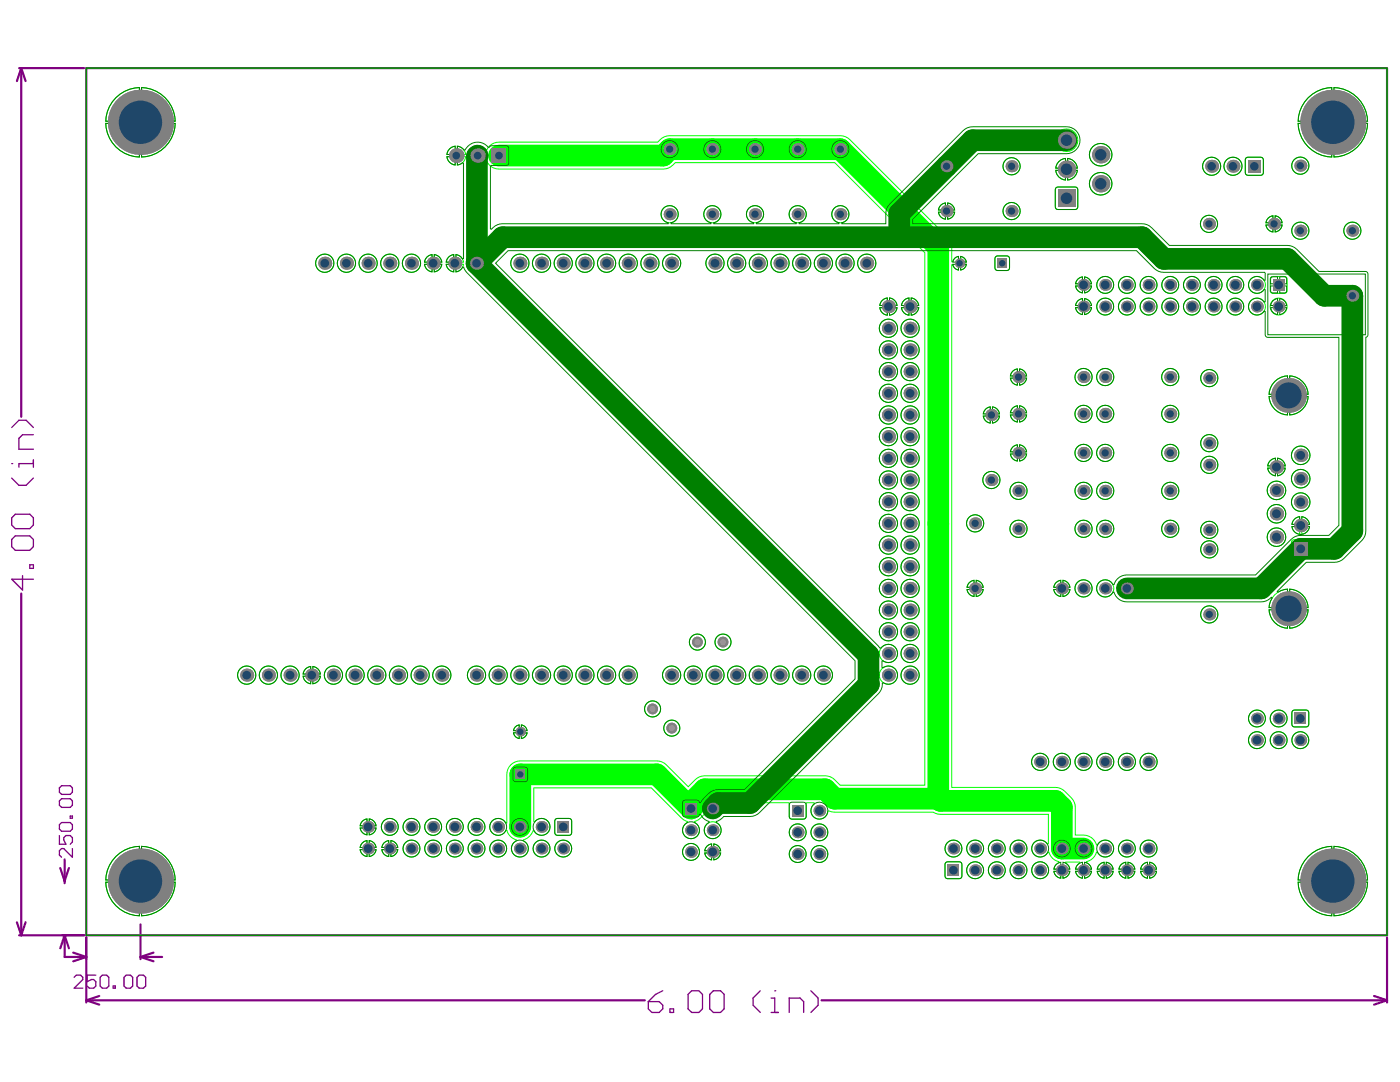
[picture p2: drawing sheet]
<svg xmlns="http://www.w3.org/2000/svg" width="279mm" height="216mm" viewBox="0 0 279 216" stroke-linecap="round" stroke-linejoin="round" font-family="sans-serif">
<g fill="none" stroke="#800080" stroke-width=".43">
<path d="M3.8 13.6h13M4.2 13.6l-.8 2.6M4.2 13.6v69.6M4.2 13.6l.9 2.6M17.2 13.6h259.6v173h-259.6zM4.2 118.4v68.2M12 173.2l.9 2.6 .9-2.6M12.9 171.5v4.7M3.4 184l.8 2.6M3.8 186.6h13M5.1 184l-.9 2.6M12.9 186.6v4.4h4.3"/>
<path d="M12.9 186.6l.9 2.6M12.9 186.6l-.9 2.6M14.6 190.1l2.6 .9M17.2 187.1v12.9M17.2 199.6l2.6 .9M17.2 191l-2.6 .8M17.2 199.6h111.5M19.8 198.7l-2.6 .9M28 184.5v6.9M28 191l2.6 .8M28 191h4.4M30.6 190.1l-2.6 .9"/>
<path d="M164 199.6h112.8M274.2 198.7l2.6 .9M276.8 187.1v12.9M276.8 199.6l-2.6 .9"/>
</g>
<g fill="none" stroke="#800080" stroke-width=".26">
<path d="M2.3 92.5h.1M2.3 95.4l1.5 1.4h1.4l1.5-1.4M2.3 85.3l1.5-1.4h1.4l1.5 1.4M6.7 91.8v1.4M6.7 92.5h-2.9v.7M6.7 86.7h-2.2l-.7 .8v2.1h2.9M2.3 107.6l.8-.7h2.8l.8 .7v1.5l-.8 .7h-2.8l-.8-.7zM3.1 102.6h2.8l.8 .7v1.5l-.8 .7h-2.8l-.8-.7v-1.5zM4.5 114.9v2.8l-2.2-2.1h4.4M5.9 112.7h.8v.7h-.8zM11.9 157.2l.4-.4h1.7l.5 .4v.9l-.5 .4h-1.7l-.4-.4zM11.9 159.8l.4-.4h1.7l.5 .4v.9l-.5 .4h-1.7l-.4-.4z"/>
<path d="M11.9 164.6l.4-.5h1.7l.5 .5v.8l-.5 .5h-1.7l-.4-.5zM11.9 166.7v1.8h1.3l-.5-.9v-.4l.5-.5h.8l.5 .5v.8l-.5 .5M14 162.8h.5v.5h-.5zM14.5 169.3v1.8l-1.8-1.8h-.4l-.4 .5v.8l.4 .5M14.8 195l.4-.4h.9l.4 .4v.4l-1.7 1.8h1.7M19.1 194.6h-1.7v1.3l.9-.5h.4l.4 .5v.8l-.4 .5h-.9l-.4-.5M20 195l.4-.4h.9l.4 .4v1.7l-.4 .5h-.9l-.4-.5zM22.6 196.7h.4v.5h-.4zM24.7 195l.5-.4h.8l.5 .4v1.7l-.5 .5h-.8l-.5-.5zM27.3 195l.5-.4h.8l.5 .4v1.7l-.5 .5h-.8l-.5-.5zM129.4 199.9h2.1l.8 .7v.7l-.8 .7h-1.4l-.7-.7zM132.3 197.7l-1.5 .7-1.4 1.5"/>
<path d="M137.3 198.4l.7-.7h1.5l.7 .7v2.9l-.7 .7h-1.5l-.7-.7zM141.6 198.4l.8-.7h1.4l.7 .7v2.9l-.7 .7h-1.4l-.8-.7zM151.7 197.7l-1.4 1.4v1.5l1.4 1.4M153.9 199.1h.7v2.9M154.6 197.7h.1M161.8 197.7l1.5 1.4v1.5l-1.5 1.4M133.7 201.3h.7v.7h-.7zM153.9 202h1.4M157.5 202v-2.9h2.2l.7 .8v2.1"/>
</g>
<g fill="none" stroke="#0f0" stroke-width=".2">
<path d="M17.2 13.6h259.6v173h-259.6zM23.1 19.5a6.9 6.9 0 0 1 4.7-2v6.7h-6.7a6.8 6.8 0 0 1 2-4.7zM28.3 17.5a6.9 6.9 0 0 1 6.7 6.7h-6.7zM261.1 19.5a6.9 6.9 0 0 1 4.7-2v6.7h-6.7a6.8 6.8 0 0 1 2-4.7zM266.2 17.5a6.9 6.9 0 0 1 6.7 6.7h-6.7zM21.1 24.6h6.7v6.7a6.9 6.9 0 0 1-6.7-6.7zM28.3 24.6h6.7a6.9 6.9 0 0 1-6.7 6.7zM89.2 31.3h1.6v1.6a1.83 1.83 0 0 1-1.6-1.6zM89.7 29.7l.4-.3 .7-.2v1.6h-1.6l.2-.7zM91.3 29.2a1.82 1.82 0 0 1 1.6 1.6h-1.6zM91.3 31.3h1.6a1.83 1.83 0 0 1-1.6 1.6zM93.9 29.6a1.96 1.96 0 0 1 3 .3h.3a2.65 2.65 0 0 1 2.4-1.5h31.7a3.1 3.1 0 0 1 2.3-1.3h34.1a2.68 2.68 0 0 1 1.9 .8l19.6 19.5a2.69 2.69 0 0 1 .7 1.9v2.9h.3a1.35 1.35 0 0 1 1.1-1v2.7h-.2a1.36 1.36 0 0 1-.9-1.1h-.3v104.3h20.7a2.69 2.69 0 0 1 1.9 .8 4.2 4.2 0 0 1 2.1 3.2v5.5a4 4 0 0 1 3.5 .8l.7 1.2h.2a1.69 1.69 0 0 1 2.6-.6 1.69 1.69 0 0 1 0 2.6 1.69 1.69 0 0 1-2.6-.6h-.2a2.62 2.62 0 0 1-2 1.9v.3a1.51 1.51 0 0 1 1 1.2h-3.1a1.52 1.52 0 0 1 .8-1.2v-.2h-2.8v.2a1.54 1.54 0 0 1 .8 1.2h-3.2a1.51 1.51 0 0 1 1-1.2v-.3a2.62 2.62 0 0 1-2-1.9h-.2a1.69 1.69 0 0 1-2.5 .7 1.69 1.69 0 0 1-.2-2.6 1.69 1.69 0 0 1 2.6 .3h.2v-5.9h-21.5l-.5-.1-1-.3h-19.6l-1.2-.3-.2 .1a1.68 1.68 0 0 1-2.5 1.3 1.68 1.68 0 0 1-.2-2.8v-.2h-1.5l-.2 .2 .1 2.5a.52 .52 0 0 1-.5 .5h-2.4a.52 .52 0 0 1-.5-.5v-2.5l-.1-.2h-13.7l-.1 .2a1.68 1.68 0 0 1-.4 2.3 1.68 1.68 0 0 1-2.3-.4h-.3l-.3 .4a3.2 3.2 0 0 1-1.7 1.2v.2a1.69 1.69 0 0 1 .6 2.6 1.69 1.69 0 0 1-2.6 0 1.69 1.69 0 0 1 .6-2.6v-.2l-1.2-.7-6-6h-23.5v6.7l.2 .1a1.69 1.69 0 0 1 2.6-.2 1.69 1.69 0 0 1-.2 2.6 1.69 1.69 0 0 1-2.5-.6h-.2l-.7 1.1-1.2 .7v.2a1.69 1.69 0 0 1 .6 2.6 1.69 1.69 0 0 1-2.7 0 1.69 1.69 0 0 1 .6-2.6v-.2a2.59 2.59 0 0 1-1.8-1.9h-.3a1.69 1.69 0 0 1-2.5 .6 1.69 1.69 0 0 1 0-2.6 1.69 1.69 0 0 1 2.5 .6l.2-.1v-9.7a2.69 2.69 0 0 1 2.7-2.7h27.3a2.69 2.69 0 0 1 1.9 .8l4.4 4.4a4.4 4.4 0 0 1 3.2-2.2h24.1a2.69 2.69 0 0 1 1.9 .8l1.1 1.1h16.9v-106.3l-18-17.9h-31.8a3.1 3.1 0 0 1-2.4 1.2h-32.8a2.65 2.65 0 0 1-2.4-1.5h-.3a1.97 1.97 0 0 1-2.9 .3 1.97 1.97 0 0 1-.1-2.9z"/>
<path d="M210.7 34h1.9v1.9a2.1 2.1 0 0 1-1.9-1.9zM210.8 37.5l.3-.2h3.5a.52 .52 0 0 1 .5 .5v3.5a.52 .52 0 0 1-.5 .5h-3.5a.52 .52 0 0 1-.5-.5v-3.5zM211.3 32.2l.5-.3 .8-.3v2h-1.9l.3-.9zM213.1 31.6a2.1 2.1 0 0 1 1.9 2h-1.9zM213.1 34h1.9a2.1 2.1 0 0 1-1.9 1.9zM248.7 31.5l.3-.1h2.6a.52 .52 0 0 1 .5 .5v2.6a.52 .52 0 0 1-.5 .5h-2.6a.52 .52 0 0 1-.5-.5v-2.6zM259.1 24.6h6.7v6.7a6.9 6.9 0 0 1-6.7-6.7zM266.2 24.6h6.7a6.9 6.9 0 0 1-6.7 6.7zM84.7 52.7h1.5v1.5a1.68 1.68 0 0 1-1.5-1.5zM85.2 51.3l1-.5v1.5h-1.5zM86.7 50.8a1.68 1.68 0 0 1 1.5 1.5h-1.5zM86.7 52.7h1.5a1.68 1.68 0 0 1-1.5 1.5z"/>
<path d="M89.1 52.7h1.5v1.5a1.68 1.68 0 0 1-1.5-1.5zM89.5 51.3l1.1-.5v1.5h-1.5zM91 50.8a1.68 1.68 0 0 1 1.5 1.5h-1.5zM91 52.7h1.5a1.68 1.68 0 0 1-1.5 1.5zM176.1 59.9l1-.4v1.5h-1.5zM177.5 59.5a1.68 1.68 0 0 1 1.5 1.5h-1.5zM180.4 59.9l1-.4v1.5h-1.5zM181.8 59.5a1.68 1.68 0 0 1 1.5 1.5h-1.5zM187.3 42.3h1.4v1.4a1.57 1.57 0 0 1-1.4-1.4zM187.7 41l1-.5v1.4h-1.4zM189.1 40.5a1.57 1.57 0 0 1 1.4 1.4h-1.4zM189.1 42.3h1.4a1.57 1.57 0 0 1-1.4 1.4z"/>
<path d="M191.7 51.2h.2a1.35 1.35 0 0 1 1 1.1h-1.2zM191.7 52.7h1.2l-.1 .2a1.35 1.35 0 0 1-1.1 1zM198.7 51.2l.4-.1h1.9a.52 .52 0 0 1 .5 .5v1.9a.52 .52 0 0 1-.5 .5h-1.9a.52 .52 0 0 1-.5-.5v-1.9zM214.7 57.1h1.3v1.3a1.55 1.55 0 0 1-1.3-1.3zM215.1 55.7l.9-.4v1.3h-1.3zM216.5 55.3a1.55 1.55 0 0 1 1.3 1.3h-1.3zM216.5 57.1h1.3a1.55 1.55 0 0 1-1.3 1.3zM216.5 59.6a1.55 1.55 0 0 1 1.3 1.4h-1.3zM252.7 44.9h1.3v1.4a1.57 1.57 0 0 1-1.3-1.4zM253.1 43.5l.9-.4v1.4h-1.3zM253.6 55.3l.4-.1h2.3a.52 .52 0 0 1 .6 .5v2.3a.52 .52 0 0 1-.6 .5h-2.3a.52 .52 0 0 1-.5-.5v-2.3zM254.5 43.1a1.57 1.57 0 0 1 1.4 1.4h-1.4z"/>
<path d="M254.5 44.9h1.4a1.57 1.57 0 0 1-1.4 1.4zM175.6 61.4h1.5v1.5a1.68 1.68 0 0 1-1.5-1.5zM177.5 61.4h1.5a1.68 1.68 0 0 1-1.5 1.5zM179.9 61.4h1.5v1.5a1.68 1.68 0 0 1-1.5-1.5zM181.8 61.4h1.5a1.68 1.68 0 0 1-1.5 1.5zM201.7 75.4h1.3v1.4a1.57 1.57 0 0 1-1.3-1.4zM202.1 74.1l.9-.5v1.4h-1.3zM203.5 73.6a1.57 1.57 0 0 1 1.4 1.4h-1.4zM203.5 75.4h1.4a1.57 1.57 0 0 1-1.4 1.4zM214.7 61.4h1.3v1.4a1.55 1.55 0 0 1-1.3-1.4zM215.1 60l.9-.4v1.4h-1.3zM216.5 61.4h1.3a1.55 1.55 0 0 1-1.3 1.4z"/>
<path d="M253.3 79.1h3.7v3.7a3.9 3.9 0 0 1-3.7-3.7zM254.4 76.1a3.8 3.8 0 0 1 2.6-1.1v3.7h-3.7a3.8 3.8 0 0 1 1.1-2.6zM257.4 75a3.9 3.9 0 0 1 3.7 3.7h-3.7zM257.4 79.1h3.7a3.9 3.9 0 0 1-3.7 3.7zM196.2 83h1.4v1.4a1.57 1.57 0 0 1-1.4-1.4zM196.7 81.6l.9-.4v1.4h-1.4zM198.1 81.2a1.57 1.57 0 0 1 1.4 1.4h-1.4zM198.1 83h1.4a1.57 1.57 0 0 1-1.4 1.4zM201.7 82.8h1.3v1.4a1.57 1.57 0 0 1-1.3-1.4zM201.7 90.6h1.3v1.4a1.57 1.57 0 0 1-1.3-1.4zM202.1 81.4l.9-.4v1.4h-1.3zM202.1 89.2l.9-.4v1.4h-1.3z"/>
<path d="M203.5 81a1.57 1.57 0 0 1 1.4 1.4h-1.4zM203.5 82.8h1.4a1.57 1.57 0 0 1-1.4 1.4zM203.5 88.8a1.57 1.57 0 0 1 1.4 1.4h-1.4zM203.5 90.6h1.4a1.57 1.57 0 0 1-1.4 1.4zM253 93.4h1.5v1.5a1.71 1.71 0 0 1-1.5-1.5zM253.5 91.9l1-.5v1.6h-1.5zM255 91.4a1.71 1.71 0 0 1 1.5 1.6h-1.5zM255 93.4h1.5a1.71 1.71 0 0 1-1.5 1.5zM193 117.6h1.4v1.4a1.57 1.57 0 0 1-1.4-1.4zM193.4 116.3l1-.5v1.4h-1.4zM194.8 115.8a1.57 1.57 0 0 1 1.4 1.4h-1.4zM194.8 117.6h1.4a1.57 1.57 0 0 1-1.4 1.4z"/>
<path d="M210.3 117.6h1.4v1.4a1.57 1.57 0 0 1-1.4-1.4zM210.8 116.3l.9-.5v1.4h-1.4zM212.1 115.8a1.57 1.57 0 0 1 1.4 1.4h-1.4zM212.1 117.6h1.4a1.57 1.57 0 0 1-1.4 1.4zM254.4 118.7a3.8 3.8 0 0 1 2.6-1.1v3.6h-3.7a3.8 3.8 0 0 1 1.1-2.5zM257.4 117.6a3.9 3.9 0 0 1 3.7 3.6h-3.7zM257.8 105.1h1.6v1.5a1.71 1.71 0 0 1-1.6-1.5zM257.9 107.8l.4-.1h2.6a.52 .52 0 0 1 .5 .5v2.6a.52 .52 0 0 1-.5 .6h-2.6a.52 .52 0 0 1-.6-.6v-2.6zM258.3 103.6l1.1-.5v1.5h-1.6zM259.8 103.1a1.71 1.71 0 0 1 1.5 1.5h-1.5zM259.8 105.1h1.5a1.71 1.71 0 0 1-1.5 1.5zM60.5 134.9h1.5v1.5a1.68 1.68 0 0 1-1.5-1.5z"/>
<path d="M61 133.5l1-.5v1.5h-1.5zM62.4 133a1.68 1.68 0 0 1 1.5 1.5h-1.5zM62.4 134.9h1.5a1.68 1.68 0 0 1-1.5 1.5zM253.3 121.7h3.7v3.6a3.9 3.9 0 0 1-3.7-3.6zM257.4 121.7h3.7a3.9 3.9 0 0 1-3.7 3.6zM102.5 146.2h1.1v1.2l-.1-.1a1.35 1.35 0 0 1-1-1.1zM102.9 145l.7-.3v1.1h-1.1zM104.1 144.7h.1a1.35 1.35 0 0 1 1 1.1h-1.1zM104.1 146.2h1.1v.2a1.35 1.35 0 0 1-1.1 1zM258 141.8l.3-.1h2.4a.52 .52 0 0 1 .5 .5v2.3a.52 .52 0 0 1-.5 .6h-2.4a.52 .52 0 0 1-.5-.6v-2.3zM21.1 176h6.7v6.7a6.9 6.9 0 0 1-6.7-6.7zM23.1 170.9a6.9 6.9 0 0 1 4.7-2v6.7h-6.7a6.8 6.8 0 0 1 2-4.7z"/>
<path d="M28.3 168.9a6.9 6.9 0 0 1 6.7 6.7h-6.7zM28.3 176h6.7a6.9 6.9 0 0 1-6.7 6.7zM71.9 165.2h1.3v1.4a1.55 1.55 0 0 1-1.3-1.4zM71.9 169.5h1.3v1.4a1.55 1.55 0 0 1-1.3-1.4zM72.3 163.9l.9-.5v1.4h-1.3zM72.3 168.2l.9-.5v1.4h-1.3zM73.7 163.4a1.55 1.55 0 0 1 1.3 1.4h-1.3zM73.7 165.2h1.3a1.55 1.55 0 0 1-1.3 1.4zM73.7 167.7a1.55 1.55 0 0 1 1.3 1.4h-1.3zM73.7 169.5h1.3a1.55 1.55 0 0 1-1.3 1.4zM76.2 169.5h1.4v1.4a1.55 1.55 0 0 1-1.4-1.4zM76.7 168.2l.9-.5v1.4h-1.4z"/>
<path d="M78 167.7a1.55 1.55 0 0 1 1.4 1.4h-1.4zM78 169.5h1.4a1.55 1.55 0 0 1-1.4 1.4zM110.9 163.5l.3-.2h2.4a.52 .52 0 0 1 .5 .5v2.4a.52 .52 0 0 1-.5 .5h-2.4a.52 .52 0 0 1-.5-.5v-2.4zM140.6 170.2h1.4v1.4a1.55 1.55 0 0 1-1.4-1.4zM141.1 168.8l.9-.4v1.4h-1.4zM142.4 168.4a1.55 1.55 0 0 1 1.4 1.4h-1.4zM142.4 170.2h1.4a1.55 1.55 0 0 1-1.4 1.4zM188.7 172.1l.4-.1h2.3a.52 .52 0 0 1 .6 .5v2.3a.52 .52 0 0 1-.6 .5h-2.3a.52 .52 0 0 1-.5-.5v-2.3zM210.3 173.9h1.4v1.3a1.55 1.55 0 0 1-1.4-1.3zM212.1 173.9h1.4a1.55 1.55 0 0 1-1.4 1.3zM214.7 173.9h1.3v1.3a1.55 1.55 0 0 1-1.3-1.3zM216.5 173.9h1.3a1.55 1.55 0 0 1-1.3 1.3z"/>
<path d="M219 173.9h1.4v1.3a1.55 1.55 0 0 1-1.4-1.3zM219.4 172.5l1-.4v1.3h-1.4zM220.8 172.1a1.55 1.55 0 0 1 1.4 1.3h-1.4zM220.8 173.9h1.4a1.55 1.55 0 0 1-1.4 1.3zM223.3 173.9h1.4v1.3a1.55 1.55 0 0 1-1.4-1.3zM223.8 172.5l.9-.4v1.3h-1.4zM225.1 172.1a1.55 1.55 0 0 1 1.4 1.3h-1.4zM225.1 173.9h1.4a1.55 1.55 0 0 1-1.4 1.3zM227.6 173.9h1.4v1.3a1.55 1.55 0 0 1-1.4-1.3zM228.1 172.5l.9-.4v1.3h-1.4zM229.4 172.1a1.55 1.55 0 0 1 1.4 1.3h-1.4zM229.4 173.9h1.4a1.55 1.55 0 0 1-1.4 1.3z"/>
<path d="M259.1 176h6.7v6.7a6.9 6.9 0 0 1-6.7-6.7zM261.1 170.9a6.9 6.9 0 0 1 4.7-2v6.7h-6.7a6.8 6.8 0 0 1 2-4.7zM266.2 168.9a6.9 6.9 0 0 1 6.7 6.7h-6.7zM266.2 176h6.7a6.9 6.9 0 0 1-6.7 6.7z"/>
<circle cx="188.9" cy="33.2" r="1.72"/>
<circle cx="201.9" cy="33.2" r="1.72"/>
<circle cx="212.9" cy="28" r="2.25"/>
<circle cx="219.7" cy="30.9" r="2.25"/>
<circle cx="219.7" cy="36.7" r="2.25"/>
<circle cx="241.8" cy="33.2" r="1.81"/>
<circle cx="246.1" cy="33.2" r="1.81"/>
<circle cx="259.5" cy="33.1" r="1.72"/>
<circle cx="64.8" cy="52.5" r="1.82"/>
<circle cx="69.1" cy="52.5" r="1.82"/>
<circle cx="73.5" cy="52.5" r="1.82"/>
<circle cx="77.8" cy="52.5" r="1.82"/>
<circle cx="82.1" cy="52.5" r="1.82"/>
<circle cx="95.1" cy="52.5" r="1.82"/>
<circle cx="103.8" cy="52.5" r="1.82"/>
<circle cx="108.1" cy="52.5" r="1.82"/>
<circle cx="112.4" cy="52.5" r="1.82"/>
<circle cx="116.7" cy="52.5" r="1.82"/>
<circle cx="121.1" cy="52.5" r="1.82"/>
<circle cx="125.4" cy="52.5" r="1.82"/>
<circle cx="129.7" cy="52.5" r="1.82"/>
<circle cx="133.6" cy="42.7" r="1.72"/>
<circle cx="134" cy="52.5" r="1.82"/>
<circle cx="142.2" cy="42.7" r="1.72"/>
<circle cx="142.7" cy="52.5" r="1.82"/>
<circle cx="147" cy="52.5" r="1.82"/>
<circle cx="150.7" cy="42.7" r="1.72"/>
<circle cx="151.3" cy="52.5" r="1.82"/>
<circle cx="155.7" cy="52.5" r="1.82"/>
<circle cx="159.2" cy="42.7" r="1.72"/>
<circle cx="160" cy="52.5" r="1.82"/>
<circle cx="164.3" cy="52.5" r="1.82"/>
<circle cx="167.7" cy="42.7" r="1.72"/>
<circle cx="168.6" cy="52.5" r="1.82"/>
<circle cx="173" cy="52.5" r="1.82"/>
<circle cx="201.9" cy="42.1" r="1.72"/>
<circle cx="220.6" cy="56.8" r="1.69"/>
<circle cx="224.9" cy="56.8" r="1.69"/>
<circle cx="229.2" cy="56.8" r="1.69"/>
<circle cx="233.5" cy="56.8" r="1.69"/>
<circle cx="237.9" cy="56.8" r="1.69"/>
<circle cx="241.3" cy="44.7" r="1.72"/>
<circle cx="242.2" cy="56.8" r="1.69"/>
<circle cx="246.5" cy="56.8" r="1.69"/>
<circle cx="250.9" cy="56.8" r="1.69"/>
<circle cx="259.5" cy="46" r="1.72"/>
<circle cx="269.9" cy="46" r="1.72"/>
<circle cx="269.9" cy="59" r="1.72"/>
<circle cx="177.3" cy="74.2" r="1.82"/>
<circle cx="177.3" cy="69.8" r="1.82"/>
<circle cx="177.3" cy="78.5" r="1.82"/>
<circle cx="177.3" cy="65.5" r="1.82"/>
<circle cx="181.6" cy="69.8" r="1.82"/>
<circle cx="181.6" cy="65.5" r="1.82"/>
<circle cx="181.6" cy="78.5" r="1.82"/>
<circle cx="181.6" cy="74.2" r="1.82"/>
<circle cx="216.2" cy="75.2" r="1.72"/>
<circle cx="220.6" cy="61.2" r="1.69"/>
<circle cx="220.6" cy="75.2" r="1.72"/>
<circle cx="224.9" cy="61.2" r="1.69"/>
<circle cx="229.2" cy="61.2" r="1.69"/>
<circle cx="233.5" cy="75.2" r="1.72"/>
<circle cx="233.5" cy="61.2" r="1.69"/>
<circle cx="237.9" cy="61.2" r="1.69"/>
<circle cx="241.3" cy="75.4" r="1.72"/>
<circle cx="242.2" cy="61.2" r="1.69"/>
<circle cx="246.5" cy="61.2" r="1.69"/>
<circle cx="250.9" cy="61.2" r="1.69"/>
<circle cx="255.2" cy="61.2" r="1.69"/>
<circle cx="177.3" cy="87.1" r="1.82"/>
<circle cx="177.3" cy="95.8" r="1.82"/>
<circle cx="177.3" cy="91.5" r="1.82"/>
<circle cx="177.3" cy="82.8" r="1.82"/>
<circle cx="181.6" cy="87.1" r="1.82"/>
<circle cx="181.6" cy="95.8" r="1.82"/>
<circle cx="181.6" cy="91.5" r="1.82"/>
<circle cx="181.6" cy="82.8" r="1.82"/>
<circle cx="197.9" cy="95.8" r="1.72"/>
<circle cx="203.3" cy="97.9" r="1.72"/>
<circle cx="216.2" cy="90.4" r="1.72"/>
<circle cx="216.2" cy="97.9" r="1.72"/>
<circle cx="216.2" cy="82.6" r="1.72"/>
<circle cx="220.6" cy="90.4" r="1.72"/>
<circle cx="220.6" cy="97.9" r="1.72"/>
<circle cx="220.6" cy="82.6" r="1.72"/>
<circle cx="233.5" cy="82.6" r="1.72"/>
<circle cx="233.5" cy="90.4" r="1.72"/>
<circle cx="233.5" cy="97.9" r="1.72"/>
<circle cx="241.3" cy="92.8" r="1.72"/>
<circle cx="241.3" cy="88.4" r="1.72"/>
<circle cx="254.7" cy="97.9" r="1.86"/>
<circle cx="259.6" cy="90.9" r="1.86"/>
<circle cx="259.6" cy="95.5" r="1.86"/>
<circle cx="177.3" cy="113.1" r="1.82"/>
<circle cx="177.3" cy="108.8" r="1.82"/>
<circle cx="177.3" cy="100.1" r="1.82"/>
<circle cx="177.3" cy="117.4" r="1.82"/>
<circle cx="177.3" cy="104.4" r="1.82"/>
<circle cx="181.6" cy="113.1" r="1.82"/>
<circle cx="181.6" cy="117.4" r="1.82"/>
<circle cx="181.6" cy="108.8" r="1.82"/>
<circle cx="181.6" cy="100.1" r="1.82"/>
<circle cx="181.6" cy="104.4" r="1.82"/>
<circle cx="194.6" cy="104.4" r="1.72"/>
<circle cx="203.3" cy="105.5" r="1.72"/>
<circle cx="216.2" cy="117.4" r="1.72"/>
<circle cx="216.2" cy="105.5" r="1.72"/>
<circle cx="220.6" cy="105.5" r="1.72"/>
<circle cx="220.6" cy="117.4" r="1.72"/>
<circle cx="224.9" cy="117.4" r="1.72"/>
<circle cx="233.5" cy="105.5" r="1.72"/>
<circle cx="241.3" cy="105.7" r="1.72"/>
<circle cx="241.3" cy="109.6" r="1.72"/>
<circle cx="254.7" cy="102.5" r="1.86"/>
<circle cx="254.7" cy="107.2" r="1.86"/>
<circle cx="259.6" cy="100.2" r="1.86"/>
<circle cx="49.2" cy="134.7" r="1.82"/>
<circle cx="53.6" cy="134.7" r="1.82"/>
<circle cx="57.9" cy="134.7" r="1.82"/>
<circle cx="66.5" cy="134.7" r="1.82"/>
<circle cx="70.9" cy="134.7" r="1.82"/>
<circle cx="75.2" cy="134.7" r="1.82"/>
<circle cx="79.5" cy="134.7" r="1.82"/>
<circle cx="83.8" cy="134.7" r="1.82"/>
<circle cx="88.2" cy="134.7" r="1.82"/>
<circle cx="95.1" cy="134.7" r="1.82"/>
<circle cx="99.4" cy="134.7" r="1.82"/>
<circle cx="103.8" cy="134.7" r="1.82"/>
<circle cx="108.1" cy="134.7" r="1.82"/>
<circle cx="112.4" cy="134.7" r="1.82"/>
<circle cx="116.7" cy="134.7" r="1.82"/>
<circle cx="121.1" cy="134.7" r="1.82"/>
<circle cx="125.4" cy="134.7" r="1.82"/>
<circle cx="134" cy="134.7" r="1.82"/>
<circle cx="138.4" cy="134.7" r="1.82"/>
<circle cx="139.2" cy="128.1" r="1.61"/>
<circle cx="142.7" cy="134.7" r="1.82"/>
<circle cx="144.3" cy="128.1" r="1.61"/>
<circle cx="147" cy="134.7" r="1.82"/>
<circle cx="151.3" cy="134.7" r="1.82"/>
<circle cx="155.7" cy="134.7" r="1.82"/>
<circle cx="160" cy="134.7" r="1.82"/>
<circle cx="164.3" cy="134.7" r="1.82"/>
<circle cx="177.3" cy="130.4" r="1.82"/>
<circle cx="177.3" cy="134.7" r="1.82"/>
<circle cx="177.3" cy="126.1" r="1.82"/>
<circle cx="177.3" cy="121.7" r="1.82"/>
<circle cx="181.6" cy="134.7" r="1.82"/>
<circle cx="181.6" cy="126.1" r="1.82"/>
<circle cx="181.6" cy="121.7" r="1.82"/>
<circle cx="181.6" cy="130.4" r="1.82"/>
<circle cx="241.3" cy="122.6" r="1.72"/>
<circle cx="130.2" cy="141.5" r="1.61"/>
<circle cx="134.1" cy="145.3" r="1.61"/>
<circle cx="207.6" cy="152" r="1.72"/>
<circle cx="211.9" cy="152" r="1.72"/>
<circle cx="216.2" cy="152" r="1.72"/>
<circle cx="220.6" cy="152" r="1.72"/>
<circle cx="224.9" cy="152" r="1.72"/>
<circle cx="229.2" cy="152" r="1.72"/>
<circle cx="250.9" cy="143.4" r="1.69"/>
<circle cx="250.9" cy="147.7" r="1.69"/>
<circle cx="255.2" cy="143.4" r="1.69"/>
<circle cx="255.2" cy="147.7" r="1.69"/>
<circle cx="259.5" cy="147.7" r="1.69"/>
<circle cx="77.8" cy="165" r="1.69"/>
<circle cx="82.1" cy="165" r="1.69"/>
<circle cx="82.1" cy="169.3" r="1.69"/>
<circle cx="86.4" cy="169.3" r="1.69"/>
<circle cx="86.4" cy="165" r="1.69"/>
<circle cx="90.8" cy="165" r="1.69"/>
<circle cx="90.8" cy="169.3" r="1.69"/>
<circle cx="95.1" cy="165" r="1.69"/>
<circle cx="95.1" cy="169.3" r="1.69"/>
<circle cx="99.4" cy="169.3" r="1.69"/>
<circle cx="108.1" cy="169.3" r="1.69"/>
<circle cx="112.4" cy="169.3" r="1.69"/>
<circle cx="137.9" cy="170" r="1.69"/>
<circle cx="142.2" cy="165.7" r="1.69"/>
<circle cx="159.2" cy="166.1" r="1.69"/>
<circle cx="159.2" cy="170.4" r="1.69"/>
<circle cx="163.5" cy="170.4" r="1.69"/>
<circle cx="163.5" cy="166.1" r="1.69"/>
<circle cx="190.3" cy="169.3" r="1.69"/>
<circle cx="194.6" cy="173.6" r="1.69"/>
<circle cx="194.6" cy="169.3" r="1.69"/>
<circle cx="198.9" cy="173.6" r="1.69"/>
<circle cx="198.9" cy="169.3" r="1.69"/>
<circle cx="203.3" cy="173.6" r="1.69"/>
<circle cx="203.3" cy="169.3" r="1.69"/>
<circle cx="207.6" cy="173.6" r="1.69"/>
<circle cx="224.9" cy="169.3" r="1.69"/>
<circle cx="229.2" cy="169.3" r="1.69"/>
</g>
<path d="M99.6 31h32.8l1.2-1.2h34.1l19.6 19.5v110.1M187.3 159.4h-20.7l-1.9-1.9h-24.1l-2.2 2.2v1.1l-.5 .5-6.8-6.8h-27.3v10.5M187.3 159.4l.4 .4h22.9l1.3 1.3v8.2h4.3" fill="none" stroke="#0f0" stroke-width="4.3"/>
<circle cx="130.2" cy="141.5" r="1.08" fill="#808080"/>
<circle cx="130.2" cy="141.5" r=".61" fill="#a6968d"/>
<circle cx="134.1" cy="145.3" r="1.08" fill="#808080"/>
<circle cx="134.1" cy="145.3" r=".61" fill="#a6968d"/>
<circle cx="144.3" cy="128.1" r="1.08" fill="#808080"/>
<circle cx="144.3" cy="128.1" r=".61" fill="#a6968d"/>
<circle cx="139.2" cy="128.1" r="1.08" fill="#808080"/>
<circle cx="139.2" cy="128.1" r=".61" fill="#a6968d"/>
<circle cx="62.2" cy="134.7" r="1.3" fill="#808080"/>
<circle cx="62.2" cy="134.7" r=".87" fill="#1f4769"/>
<circle cx="79.5" cy="134.7" r="1.3" fill="#808080"/>
<circle cx="79.5" cy="134.7" r=".87" fill="#1f4769"/>
<circle cx="86.4" cy="169.3" r="1.17" fill="#808080"/>
<circle cx="86.4" cy="169.3" r=".87" fill="#1f4769"/>
<circle cx="103.8" cy="169.3" r="1.17" fill="#808080"/>
<circle cx="103.8" cy="169.3" r=".87" fill="#1f4769"/>
<circle cx="103.8" cy="134.7" r="1.3" fill="#808080"/>
<circle cx="103.8" cy="134.7" r=".87" fill="#1f4769"/>
<circle cx="121.1" cy="134.7" r="1.3" fill="#808080"/>
<circle cx="121.1" cy="134.7" r=".87" fill="#1f4769"/>
<circle cx="138.4" cy="134.7" r="1.3" fill="#808080"/>
<circle cx="138.4" cy="134.7" r=".87" fill="#1f4769"/>
<circle cx="155.7" cy="134.7" r="1.3" fill="#808080"/>
<circle cx="155.7" cy="134.7" r=".87" fill="#1f4769"/>
<circle cx="159.2" cy="166.1" r="1.17" fill="#808080"/>
<circle cx="159.2" cy="166.1" r=".87" fill="#1f4769"/>
<circle cx="190.3" cy="169.3" r="1.17" fill="#808080"/>
<circle cx="190.3" cy="169.3" r=".87" fill="#1f4769"/>
<circle cx="207.6" cy="169.3" r="1.17" fill="#808080"/>
<circle cx="207.6" cy="169.3" r=".87" fill="#1f4769"/>
<circle cx="207.6" cy="152" r="1.19" fill="#808080"/>
<circle cx="207.6" cy="152" r=".85" fill="#1f4769"/>
<circle cx="224.9" cy="169.3" r="1.17" fill="#808080"/>
<circle cx="224.9" cy="169.3" r=".87" fill="#1f4769"/>
<circle cx="224.9" cy="152" r="1.19" fill="#808080"/>
<circle cx="224.9" cy="152" r=".85" fill="#1f4769"/>
<circle cx="224.9" cy="117.4" r="1.19" fill="#808080"/>
<circle cx="224.9" cy="117.4" r=".85" fill="#1f4769"/>
<circle cx="259.6" cy="100.2" r="1.33" fill="#808080"/>
<circle cx="259.6" cy="100.2" r=".89" fill="#1f4769"/>
<circle cx="69.1" cy="52.5" r="1.3" fill="#808080"/>
<circle cx="69.1" cy="52.5" r=".87" fill="#1f4769"/>
<circle cx="86.4" cy="165" r="1.17" fill="#808080"/>
<circle cx="86.4" cy="165" r=".87" fill="#1f4769"/>
<circle cx="86.4" cy="52.5" r="1.3" fill="#808080"/>
<circle cx="86.4" cy="52.5" r=".87" fill="#1f4769"/>
<circle cx="103.8" cy="165" r="1.17" fill="#808080"/>
<circle cx="103.8" cy="165" r=".87" fill="#1f4769"/>
<path d="M102.9 153.6h1.9v1.9h-1.9z" fill-rule="evenodd" fill="#808080"/>
<circle cx="103.8" cy="154.5" r=".64" fill="#1f4769"/>
<circle cx="103.8" cy="52.5" r="1.3" fill="#808080"/>
<circle cx="103.8" cy="52.5" r=".87" fill="#1f4769"/>
<circle cx="121.1" cy="52.5" r="1.3" fill="#808080"/>
<circle cx="121.1" cy="52.5" r=".87" fill="#1f4769"/>
<circle cx="142.2" cy="42.7" r="1.19" fill="#808080"/>
<circle cx="142.2" cy="42.7" r=".72" fill="#1f4769"/>
<circle cx="142.2" cy="29.8" r="1.19" fill="#808080"/>
<circle cx="142.2" cy="29.8" r=".72" fill="#1f4769"/>
<circle cx="155.7" cy="52.5" r="1.3" fill="#808080"/>
<circle cx="155.7" cy="52.5" r=".87" fill="#1f4769"/>
<circle cx="159.2" cy="170.4" r="1.17" fill="#808080"/>
<circle cx="159.2" cy="170.4" r=".87" fill="#1f4769"/>
<path d="M158 160.6h2.4v2.3h-2.4z" fill-rule="evenodd" fill="#808080"/>
<circle cx="159.2" cy="161.8" r=".87" fill="#1f4769"/>
<circle cx="159.2" cy="42.7" r="1.19" fill="#808080"/>
<circle cx="159.2" cy="42.7" r=".72" fill="#1f4769"/>
<circle cx="159.2" cy="29.8" r="1.19" fill="#808080"/>
<circle cx="159.2" cy="29.8" r=".72" fill="#1f4769"/>
<circle cx="173" cy="52.5" r="1.3" fill="#808080"/>
<circle cx="173" cy="52.5" r=".87" fill="#1f4769"/>
<circle cx="224.9" cy="56.8" r="1.17" fill="#808080"/>
<circle cx="224.9" cy="56.8" r=".87" fill="#1f4769"/>
<circle cx="242.2" cy="56.8" r="1.17" fill="#808080"/>
<circle cx="242.2" cy="56.8" r=".87" fill="#1f4769"/>
<circle cx="259.5" cy="147.7" r="1.17" fill="#808080"/>
<circle cx="259.5" cy="147.7" r=".87" fill="#1f4769"/>
<path d="M258.3 142.2h2.4v2.3h-2.4z" fill-rule="evenodd" fill="#808080"/>
<circle cx="259.5" cy="143.4" r=".87" fill="#1f4769"/>
<path d="M258.3 108.2h2.6v2.6h-2.6z" fill-rule="evenodd" fill="#808080"/>
<circle cx="259.6" cy="109.5" r=".89" fill="#1f4769"/>
<circle cx="259.6" cy="95.5" r="1.33" fill="#808080"/>
<circle cx="259.6" cy="95.5" r=".89" fill="#1f4769"/>
<circle cx="259.5" cy="46" r="1.19" fill="#808080"/>
<circle cx="259.5" cy="46" r=".72" fill="#1f4769"/>
<circle cx="269.9" cy="59" r="1.19" fill="#808080"/>
<circle cx="269.9" cy="59" r=".72" fill="#1f4769"/>
<circle cx="269.9" cy="46" r="1.19" fill="#808080"/>
<circle cx="269.9" cy="46" r=".72" fill="#1f4769"/>
<circle cx="103.8" cy="146" r=".94" fill="#808080"/>
<circle cx="103.8" cy="146" r=".64" fill="#1f4769"/>
<path d="M189.1 172.5h2.3v2.3h-2.3z" fill-rule="evenodd" fill="#808080"/>
<circle cx="190.3" cy="173.6" r=".87" fill="#1f4769"/>
<circle cx="207.6" cy="173.6" r="1.17" fill="#808080"/>
<circle cx="207.6" cy="173.6" r=".87" fill="#1f4769"/>
<circle cx="224.9" cy="173.6" r="1.17" fill="#808080"/>
<circle cx="224.9" cy="173.6" r=".87" fill="#1f4769"/>
<circle cx="224.9" cy="61.2" r="1.17" fill="#808080"/>
<circle cx="224.9" cy="61.2" r=".87" fill="#1f4769"/>
<circle cx="242.2" cy="61.2" r="1.17" fill="#808080"/>
<circle cx="242.2" cy="61.2" r=".87" fill="#1f4769"/>
<circle cx="259.6" cy="90.9" r="1.33" fill="#808080"/>
<circle cx="259.6" cy="90.9" r=".89" fill="#1f4769"/>
<circle cx="259.6" cy="104.9" r="1.33" fill="#808080"/>
<circle cx="259.6" cy="104.9" r=".89" fill="#1f4769"/>
<circle cx="259.5" cy="33.1" r="1.19" fill="#808080"/>
<circle cx="259.5" cy="33.1" r=".72" fill="#1f4769"/>
<circle cx="53.6" cy="134.7" r="1.3" fill="#808080"/>
<circle cx="53.6" cy="134.7" r=".87" fill="#1f4769"/>
<circle cx="49.2" cy="134.7" r="1.3" fill="#808080"/>
<circle cx="49.2" cy="134.7" r=".87" fill="#1f4769"/>
<circle cx="70.9" cy="134.7" r="1.3" fill="#808080"/>
<circle cx="70.9" cy="134.7" r=".87" fill="#1f4769"/>
<circle cx="66.5" cy="134.7" r="1.3" fill="#808080"/>
<circle cx="66.5" cy="134.7" r=".87" fill="#1f4769"/>
<circle cx="77.8" cy="169.3" r="1.17" fill="#808080"/>
<circle cx="77.8" cy="169.3" r=".87" fill="#1f4769"/>
<circle cx="82.1" cy="169.3" r="1.17" fill="#808080"/>
<circle cx="82.1" cy="169.3" r=".87" fill="#1f4769"/>
<circle cx="83.8" cy="134.7" r="1.3" fill="#808080"/>
<circle cx="83.8" cy="134.7" r=".87" fill="#1f4769"/>
<circle cx="75.2" cy="134.7" r="1.3" fill="#808080"/>
<circle cx="75.2" cy="134.7" r=".87" fill="#1f4769"/>
<circle cx="90.8" cy="169.3" r="1.17" fill="#808080"/>
<circle cx="90.8" cy="169.3" r=".87" fill="#1f4769"/>
<circle cx="95.1" cy="169.3" r="1.17" fill="#808080"/>
<circle cx="95.1" cy="169.3" r=".87" fill="#1f4769"/>
<circle cx="95.1" cy="134.7" r="1.3" fill="#808080"/>
<circle cx="95.1" cy="134.7" r=".87" fill="#1f4769"/>
<circle cx="88.2" cy="134.7" r="1.3" fill="#808080"/>
<circle cx="88.2" cy="134.7" r=".87" fill="#1f4769"/>
<circle cx="108.1" cy="169.3" r="1.17" fill="#808080"/>
<circle cx="108.1" cy="169.3" r=".87" fill="#1f4769"/>
<circle cx="112.4" cy="169.3" r="1.17" fill="#808080"/>
<circle cx="112.4" cy="169.3" r=".87" fill="#1f4769"/>
<circle cx="108.1" cy="134.7" r="1.3" fill="#808080"/>
<circle cx="108.1" cy="134.7" r=".87" fill="#1f4769"/>
<circle cx="112.4" cy="134.7" r="1.3" fill="#808080"/>
<circle cx="112.4" cy="134.7" r=".87" fill="#1f4769"/>
<circle cx="116.7" cy="134.7" r="1.3" fill="#808080"/>
<circle cx="116.7" cy="134.7" r=".87" fill="#1f4769"/>
<circle cx="125.4" cy="134.7" r="1.3" fill="#808080"/>
<circle cx="125.4" cy="134.7" r=".87" fill="#1f4769"/>
<circle cx="137.9" cy="165.7" r="1.17" fill="#808080"/>
<circle cx="137.9" cy="165.7" r=".87" fill="#1f4769"/>
<circle cx="134" cy="134.7" r="1.3" fill="#808080"/>
<circle cx="134" cy="134.7" r=".87" fill="#1f4769"/>
<circle cx="147" cy="134.7" r="1.3" fill="#808080"/>
<circle cx="147" cy="134.7" r=".87" fill="#1f4769"/>
<circle cx="151.3" cy="134.7" r="1.3" fill="#808080"/>
<circle cx="151.3" cy="134.7" r=".87" fill="#1f4769"/>
<circle cx="163.5" cy="166.1" r="1.17" fill="#808080"/>
<circle cx="163.5" cy="166.1" r=".87" fill="#1f4769"/>
<circle cx="160" cy="134.7" r="1.3" fill="#808080"/>
<circle cx="160" cy="134.7" r=".87" fill="#1f4769"/>
<circle cx="164.3" cy="134.7" r="1.3" fill="#808080"/>
<circle cx="164.3" cy="134.7" r=".87" fill="#1f4769"/>
<circle cx="177.3" cy="134.7" r="1.3" fill="#808080"/>
<circle cx="177.3" cy="134.7" r=".87" fill="#1f4769"/>
<circle cx="181.6" cy="134.7" r="1.3" fill="#808080"/>
<circle cx="181.6" cy="134.7" r=".87" fill="#1f4769"/>
<circle cx="177.3" cy="117.4" r="1.3" fill="#808080"/>
<circle cx="177.3" cy="117.4" r=".87" fill="#1f4769"/>
<circle cx="181.6" cy="117.4" r="1.3" fill="#808080"/>
<circle cx="181.6" cy="117.4" r=".87" fill="#1f4769"/>
<circle cx="177.3" cy="100.1" r="1.3" fill="#808080"/>
<circle cx="177.3" cy="100.1" r=".87" fill="#1f4769"/>
<circle cx="181.6" cy="100.1" r="1.3" fill="#808080"/>
<circle cx="181.6" cy="100.1" r=".87" fill="#1f4769"/>
<circle cx="177.3" cy="82.8" r="1.3" fill="#808080"/>
<circle cx="177.3" cy="82.8" r=".87" fill="#1f4769"/>
<circle cx="181.6" cy="82.8" r="1.3" fill="#808080"/>
<circle cx="181.6" cy="82.8" r=".87" fill="#1f4769"/>
<circle cx="177.3" cy="65.5" r="1.3" fill="#808080"/>
<circle cx="177.3" cy="65.5" r=".87" fill="#1f4769"/>
<circle cx="181.6" cy="65.5" r="1.3" fill="#808080"/>
<circle cx="181.6" cy="65.5" r=".87" fill="#1f4769"/>
<circle cx="194.6" cy="169.3" r="1.17" fill="#808080"/>
<circle cx="194.6" cy="169.3" r=".87" fill="#1f4769"/>
<circle cx="194.6" cy="117.4" r="1.19" fill="#808080"/>
<circle cx="194.6" cy="117.4" r=".72" fill="#1f4769"/>
<circle cx="203.3" cy="169.3" r="1.17" fill="#808080"/>
<circle cx="203.3" cy="169.3" r=".87" fill="#1f4769"/>
<circle cx="198.9" cy="169.3" r="1.17" fill="#808080"/>
<circle cx="198.9" cy="169.3" r=".87" fill="#1f4769"/>
<circle cx="203.3" cy="82.6" r="1.19" fill="#808080"/>
<circle cx="203.3" cy="82.6" r=".72" fill="#1f4769"/>
<circle cx="220.6" cy="169.3" r="1.17" fill="#808080"/>
<circle cx="220.6" cy="169.3" r=".87" fill="#1f4769"/>
<circle cx="216.2" cy="169.3" r="1.17" fill="#808080"/>
<circle cx="216.2" cy="169.3" r=".87" fill="#1f4769"/>
<circle cx="216.2" cy="152" r="1.19" fill="#808080"/>
<circle cx="216.2" cy="152" r=".85" fill="#1f4769"/>
<circle cx="220.6" cy="152" r="1.19" fill="#808080"/>
<circle cx="220.6" cy="152" r=".85" fill="#1f4769"/>
<circle cx="216.2" cy="117.4" r="1.19" fill="#808080"/>
<circle cx="216.2" cy="117.4" r=".85" fill="#1f4769"/>
<circle cx="220.6" cy="117.4" r="1.19" fill="#808080"/>
<circle cx="220.6" cy="117.4" r=".85" fill="#1f4769"/>
<circle cx="216.2" cy="82.6" r="1.19" fill="#808080"/>
<circle cx="216.2" cy="82.6" r=".72" fill="#1f4769"/>
<circle cx="220.6" cy="82.6" r="1.19" fill="#808080"/>
<circle cx="220.6" cy="82.6" r=".72" fill="#1f4769"/>
<circle cx="229.2" cy="169.3" r="1.17" fill="#808080"/>
<circle cx="229.2" cy="169.3" r=".87" fill="#1f4769"/>
<circle cx="229.2" cy="152" r="1.19" fill="#808080"/>
<circle cx="229.2" cy="152" r=".85" fill="#1f4769"/>
<circle cx="233.5" cy="82.6" r="1.19" fill="#808080"/>
<circle cx="233.5" cy="82.6" r=".72" fill="#1f4769"/>
<circle cx="241.3" cy="44.7" r="1.19" fill="#808080"/>
<circle cx="241.3" cy="44.7" r=".72" fill="#1f4769"/>
<circle cx="254.7" cy="107.2" r="1.33" fill="#808080"/>
<circle cx="254.7" cy="107.2" r=".89" fill="#1f4769"/>
<circle cx="254.7" cy="93.2" r="1.33" fill="#808080"/>
<circle cx="254.7" cy="93.2" r=".89" fill="#1f4769"/>
<circle cx="254.3" cy="44.7" r="1.19" fill="#808080"/>
<circle cx="254.3" cy="44.7" r=".72" fill="#1f4769"/>
<circle cx="64.8" cy="52.5" r="1.3" fill="#808080"/>
<circle cx="64.8" cy="52.5" r=".87" fill="#1f4769"/>
<circle cx="77.8" cy="165" r="1.17" fill="#808080"/>
<circle cx="77.8" cy="165" r=".87" fill="#1f4769"/>
<circle cx="82.1" cy="165" r="1.17" fill="#808080"/>
<circle cx="82.1" cy="165" r=".87" fill="#1f4769"/>
<circle cx="77.8" cy="52.5" r="1.3" fill="#808080"/>
<circle cx="77.8" cy="52.5" r=".87" fill="#1f4769"/>
<circle cx="82.1" cy="52.5" r="1.3" fill="#808080"/>
<circle cx="82.1" cy="52.5" r=".87" fill="#1f4769"/>
<circle cx="90.8" cy="165" r="1.17" fill="#808080"/>
<circle cx="90.8" cy="165" r=".87" fill="#1f4769"/>
<circle cx="95.1" cy="165" r="1.17" fill="#808080"/>
<circle cx="95.1" cy="165" r=".87" fill="#1f4769"/>
<circle cx="90.8" cy="52.5" r="1.3" fill="#808080"/>
<circle cx="90.8" cy="52.5" r=".87" fill="#1f4769"/>
<circle cx="95.1" cy="52.5" r="1.3" fill="#808080"/>
<circle cx="95.1" cy="52.5" r=".87" fill="#1f4769"/>
<circle cx="95.3" cy="31" r="1.45" fill="#808080"/>
<circle cx="95.3" cy="31" r=".77" fill="#1f4769"/>
<circle cx="91.1" cy="31" r="1.45" fill="#808080"/>
<circle cx="91.1" cy="31" r=".77" fill="#1f4769"/>
<circle cx="108.1" cy="165" r="1.17" fill="#808080"/>
<circle cx="108.1" cy="165" r=".87" fill="#1f4769"/>
<path d="M111.2 163.8h2.4v2.4h-2.4z" fill-rule="evenodd" fill="#808080"/>
<circle cx="112.4" cy="165" r=".87" fill="#1f4769"/>
<circle cx="108.1" cy="52.5" r="1.3" fill="#808080"/>
<circle cx="108.1" cy="52.5" r=".87" fill="#1f4769"/>
<circle cx="112.4" cy="52.5" r="1.3" fill="#808080"/>
<circle cx="112.4" cy="52.5" r=".87" fill="#1f4769"/>
<circle cx="116.7" cy="52.5" r="1.3" fill="#808080"/>
<circle cx="116.7" cy="52.5" r=".87" fill="#1f4769"/>
<circle cx="125.4" cy="52.5" r="1.3" fill="#808080"/>
<circle cx="125.4" cy="52.5" r=".87" fill="#1f4769"/>
<circle cx="137.9" cy="170" r="1.17" fill="#808080"/>
<circle cx="137.9" cy="170" r=".87" fill="#1f4769"/>
<path d="M136.7 160.2h2.4v2.3h-2.4z" fill-rule="evenodd" fill="#808080"/>
<circle cx="137.9" cy="161.3" r=".87" fill="#1f4769"/>
<circle cx="129.7" cy="52.5" r="1.3" fill="#808080"/>
<circle cx="129.7" cy="52.5" r=".87" fill="#1f4769"/>
<circle cx="134" cy="52.5" r="1.3" fill="#808080"/>
<circle cx="134" cy="52.5" r=".87" fill="#1f4769"/>
<circle cx="133.6" cy="42.7" r="1.19" fill="#808080"/>
<circle cx="133.6" cy="42.7" r=".72" fill="#1f4769"/>
<circle cx="133.6" cy="29.8" r="1.19" fill="#808080"/>
<circle cx="133.6" cy="29.8" r=".72" fill="#1f4769"/>
<circle cx="147" cy="52.5" r="1.3" fill="#808080"/>
<circle cx="147" cy="52.5" r=".87" fill="#1f4769"/>
<circle cx="151.3" cy="52.5" r="1.3" fill="#808080"/>
<circle cx="151.3" cy="52.5" r=".87" fill="#1f4769"/>
<circle cx="150.7" cy="42.7" r="1.19" fill="#808080"/>
<circle cx="150.7" cy="42.7" r=".72" fill="#1f4769"/>
<circle cx="150.7" cy="29.8" r="1.19" fill="#808080"/>
<circle cx="150.7" cy="29.8" r=".72" fill="#1f4769"/>
<circle cx="163.5" cy="170.4" r="1.17" fill="#808080"/>
<circle cx="163.5" cy="170.4" r=".87" fill="#1f4769"/>
<circle cx="163.5" cy="161.8" r="1.17" fill="#808080"/>
<circle cx="163.5" cy="161.8" r=".87" fill="#1f4769"/>
<circle cx="160" cy="52.5" r="1.3" fill="#808080"/>
<circle cx="160" cy="52.5" r=".87" fill="#1f4769"/>
<circle cx="164.3" cy="52.5" r="1.3" fill="#808080"/>
<circle cx="164.3" cy="52.5" r=".87" fill="#1f4769"/>
<circle cx="167.7" cy="42.7" r="1.19" fill="#808080"/>
<circle cx="167.7" cy="42.7" r=".72" fill="#1f4769"/>
<circle cx="167.7" cy="29.8" r="1.19" fill="#808080"/>
<circle cx="167.7" cy="29.8" r=".72" fill="#1f4769"/>
<circle cx="177.3" cy="126.1" r="1.3" fill="#808080"/>
<circle cx="177.3" cy="126.1" r=".87" fill="#1f4769"/>
<circle cx="181.6" cy="126.1" r="1.3" fill="#808080"/>
<circle cx="181.6" cy="126.1" r=".87" fill="#1f4769"/>
<circle cx="177.3" cy="121.7" r="1.3" fill="#808080"/>
<circle cx="177.3" cy="121.7" r=".87" fill="#1f4769"/>
<circle cx="181.6" cy="121.7" r="1.3" fill="#808080"/>
<circle cx="181.6" cy="121.7" r=".87" fill="#1f4769"/>
<circle cx="177.3" cy="113.1" r="1.3" fill="#808080"/>
<circle cx="177.3" cy="113.1" r=".87" fill="#1f4769"/>
<circle cx="181.6" cy="113.1" r="1.3" fill="#808080"/>
<circle cx="181.6" cy="113.1" r=".87" fill="#1f4769"/>
<circle cx="177.3" cy="108.8" r="1.3" fill="#808080"/>
<circle cx="177.3" cy="108.8" r=".87" fill="#1f4769"/>
<circle cx="181.6" cy="108.8" r="1.3" fill="#808080"/>
<circle cx="181.6" cy="108.8" r=".87" fill="#1f4769"/>
<circle cx="177.3" cy="95.8" r="1.3" fill="#808080"/>
<circle cx="177.3" cy="95.8" r=".87" fill="#1f4769"/>
<circle cx="181.6" cy="95.8" r="1.3" fill="#808080"/>
<circle cx="181.6" cy="95.8" r=".87" fill="#1f4769"/>
<circle cx="177.3" cy="91.5" r="1.3" fill="#808080"/>
<circle cx="177.3" cy="91.5" r=".87" fill="#1f4769"/>
<circle cx="181.6" cy="91.5" r="1.3" fill="#808080"/>
<circle cx="181.6" cy="91.5" r=".87" fill="#1f4769"/>
<circle cx="177.3" cy="87.1" r="1.3" fill="#808080"/>
<circle cx="177.3" cy="87.1" r=".87" fill="#1f4769"/>
<circle cx="181.6" cy="87.1" r="1.3" fill="#808080"/>
<circle cx="181.6" cy="87.1" r=".87" fill="#1f4769"/>
<circle cx="177.3" cy="78.5" r="1.3" fill="#808080"/>
<circle cx="177.3" cy="78.5" r=".87" fill="#1f4769"/>
<circle cx="181.6" cy="78.5" r="1.3" fill="#808080"/>
<circle cx="181.6" cy="78.5" r=".87" fill="#1f4769"/>
<circle cx="177.3" cy="74.2" r="1.3" fill="#808080"/>
<circle cx="177.3" cy="74.2" r=".87" fill="#1f4769"/>
<circle cx="181.6" cy="74.2" r="1.3" fill="#808080"/>
<circle cx="181.6" cy="74.2" r=".87" fill="#1f4769"/>
<circle cx="177.3" cy="69.8" r="1.3" fill="#808080"/>
<circle cx="177.3" cy="69.8" r=".87" fill="#1f4769"/>
<circle cx="181.6" cy="69.8" r="1.3" fill="#808080"/>
<circle cx="181.6" cy="69.8" r=".87" fill="#1f4769"/>
<circle cx="191.5" cy="52.5" r=".94" fill="#808080"/>
<circle cx="191.5" cy="52.5" r=".64" fill="#1f4769"/>
<circle cx="188.9" cy="42.1" r="1.19" fill="#808080"/>
<circle cx="188.9" cy="42.1" r=".72" fill="#1f4769"/>
<circle cx="203.3" cy="105.5" r="1.19" fill="#808080"/>
<circle cx="203.3" cy="105.5" r=".72" fill="#1f4769"/>
<circle cx="203.3" cy="97.9" r="1.19" fill="#808080"/>
<circle cx="203.3" cy="97.9" r=".72" fill="#1f4769"/>
<path d="M199.1 51.6h1.9v1.9h-1.9z" fill-rule="evenodd" fill="#808080"/>
<circle cx="200" cy="52.5" r=".64" fill="#1f4769"/>
<circle cx="201.9" cy="42.1" r="1.19" fill="#808080"/>
<circle cx="201.9" cy="42.1" r=".72" fill="#1f4769"/>
<circle cx="216.2" cy="105.5" r="1.19" fill="#808080"/>
<circle cx="216.2" cy="105.5" r=".72" fill="#1f4769"/>
<circle cx="220.6" cy="105.5" r="1.19" fill="#808080"/>
<circle cx="220.6" cy="105.5" r=".72" fill="#1f4769"/>
<circle cx="216.2" cy="97.9" r="1.19" fill="#808080"/>
<circle cx="216.2" cy="97.9" r=".72" fill="#1f4769"/>
<circle cx="220.6" cy="97.9" r="1.19" fill="#808080"/>
<circle cx="220.6" cy="97.9" r=".72" fill="#1f4769"/>
<circle cx="216.2" cy="56.8" r="1.17" fill="#808080"/>
<circle cx="216.2" cy="56.8" r=".87" fill="#1f4769"/>
<circle cx="220.6" cy="56.8" r="1.17" fill="#808080"/>
<circle cx="220.6" cy="56.8" r=".87" fill="#1f4769"/>
<circle cx="219.7" cy="36.7" r="1.73" fill="#808080"/>
<circle cx="219.7" cy="36.7" r="1.15" fill="#1f4769"/>
<circle cx="219.7" cy="30.9" r="1.73" fill="#808080"/>
<circle cx="219.7" cy="30.9" r="1.15" fill="#1f4769"/>
<circle cx="233.5" cy="105.5" r="1.19" fill="#808080"/>
<circle cx="233.5" cy="105.5" r=".72" fill="#1f4769"/>
<circle cx="233.5" cy="97.9" r="1.19" fill="#808080"/>
<circle cx="233.5" cy="97.9" r=".72" fill="#1f4769"/>
<circle cx="229.2" cy="56.8" r="1.17" fill="#808080"/>
<circle cx="229.2" cy="56.8" r=".87" fill="#1f4769"/>
<circle cx="233.5" cy="56.8" r="1.17" fill="#808080"/>
<circle cx="233.5" cy="56.8" r=".87" fill="#1f4769"/>
<circle cx="250.9" cy="147.7" r="1.17" fill="#808080"/>
<circle cx="250.9" cy="147.7" r=".87" fill="#1f4769"/>
<circle cx="250.9" cy="143.4" r="1.17" fill="#808080"/>
<circle cx="250.9" cy="143.4" r=".87" fill="#1f4769"/>
<circle cx="241.3" cy="122.6" r="1.19" fill="#808080"/>
<circle cx="241.3" cy="122.6" r=".72" fill="#1f4769"/>
<circle cx="241.3" cy="109.6" r="1.19" fill="#808080"/>
<circle cx="241.3" cy="109.6" r=".72" fill="#1f4769"/>
<circle cx="241.3" cy="105.7" r="1.19" fill="#808080"/>
<circle cx="241.3" cy="105.7" r=".72" fill="#1f4769"/>
<circle cx="241.3" cy="92.8" r="1.19" fill="#808080"/>
<circle cx="241.3" cy="92.8" r=".72" fill="#1f4769"/>
<circle cx="246.5" cy="56.8" r="1.17" fill="#808080"/>
<circle cx="246.5" cy="56.8" r=".87" fill="#1f4769"/>
<circle cx="250.9" cy="56.8" r="1.17" fill="#808080"/>
<circle cx="250.9" cy="56.8" r=".87" fill="#1f4769"/>
<circle cx="255.2" cy="147.7" r="1.17" fill="#808080"/>
<circle cx="255.2" cy="147.7" r=".87" fill="#1f4769"/>
<circle cx="255.2" cy="143.4" r="1.17" fill="#808080"/>
<circle cx="255.2" cy="143.4" r=".87" fill="#1f4769"/>
<circle cx="257.2" cy="121.5" r="3.5" fill="#808080"/>
<circle cx="257.2" cy="121.5" r="2.6" fill="#1f4769"/>
<circle cx="254.7" cy="97.9" r="1.33" fill="#808080"/>
<circle cx="254.7" cy="97.9" r=".89" fill="#1f4769"/>
<path d="M254 55.7h2.3v2.3h-2.3z" fill-rule="evenodd" fill="#808080"/>
<circle cx="255.2" cy="56.8" r=".87" fill="#1f4769"/>
<circle cx="177.3" cy="130.4" r="1.3" fill="#808080"/>
<circle cx="177.3" cy="130.4" r=".87" fill="#1f4769"/>
<circle cx="181.6" cy="130.4" r="1.3" fill="#808080"/>
<circle cx="181.6" cy="130.4" r=".87" fill="#1f4769"/>
<circle cx="177.3" cy="104.4" r="1.3" fill="#808080"/>
<circle cx="177.3" cy="104.4" r=".87" fill="#1f4769"/>
<circle cx="181.6" cy="104.4" r="1.3" fill="#808080"/>
<circle cx="181.6" cy="104.4" r=".87" fill="#1f4769"/>
<circle cx="177.3" cy="61.2" r="1.3" fill="#808080"/>
<circle cx="177.3" cy="61.2" r=".87" fill="#1f4769"/>
<circle cx="181.6" cy="61.2" r="1.3" fill="#808080"/>
<circle cx="181.6" cy="61.2" r=".87" fill="#1f4769"/>
<circle cx="194.6" cy="173.6" r="1.17" fill="#808080"/>
<circle cx="194.6" cy="173.6" r=".87" fill="#1f4769"/>
<circle cx="194.6" cy="104.4" r="1.19" fill="#808080"/>
<circle cx="194.6" cy="104.4" r=".72" fill="#1f4769"/>
<circle cx="188.9" cy="33.2" r="1.19" fill="#808080"/>
<circle cx="188.9" cy="33.2" r=".72" fill="#1f4769"/>
<circle cx="203.3" cy="173.6" r="1.17" fill="#808080"/>
<circle cx="203.3" cy="173.6" r=".87" fill="#1f4769"/>
<circle cx="198.9" cy="173.6" r="1.17" fill="#808080"/>
<circle cx="198.9" cy="173.6" r=".87" fill="#1f4769"/>
<circle cx="203.3" cy="90.4" r="1.19" fill="#808080"/>
<circle cx="203.3" cy="90.4" r=".72" fill="#1f4769"/>
<circle cx="203.3" cy="75.2" r="1.19" fill="#808080"/>
<circle cx="203.3" cy="75.2" r=".72" fill="#1f4769"/>
<circle cx="201.9" cy="33.2" r="1.19" fill="#808080"/>
<circle cx="201.9" cy="33.2" r=".72" fill="#1f4769"/>
<circle cx="220.6" cy="173.6" r="1.17" fill="#808080"/>
<circle cx="220.6" cy="173.6" r=".87" fill="#1f4769"/>
<circle cx="216.2" cy="173.6" r="1.17" fill="#808080"/>
<circle cx="216.2" cy="173.6" r=".87" fill="#1f4769"/>
<circle cx="216.2" cy="61.2" r="1.17" fill="#808080"/>
<circle cx="216.2" cy="61.2" r=".87" fill="#1f4769"/>
<circle cx="220.6" cy="61.2" r="1.17" fill="#808080"/>
<circle cx="220.6" cy="61.2" r=".87" fill="#1f4769"/>
<circle cx="216.2" cy="90.4" r="1.19" fill="#808080"/>
<circle cx="216.2" cy="90.4" r=".72" fill="#1f4769"/>
<circle cx="216.2" cy="75.2" r="1.19" fill="#808080"/>
<circle cx="216.2" cy="75.2" r=".72" fill="#1f4769"/>
<circle cx="220.6" cy="90.4" r="1.19" fill="#808080"/>
<circle cx="220.6" cy="90.4" r=".72" fill="#1f4769"/>
<circle cx="220.6" cy="75.2" r="1.19" fill="#808080"/>
<circle cx="220.6" cy="75.2" r=".72" fill="#1f4769"/>
<circle cx="229.2" cy="173.6" r="1.17" fill="#808080"/>
<circle cx="229.2" cy="173.6" r=".87" fill="#1f4769"/>
<circle cx="229.2" cy="61.2" r="1.17" fill="#808080"/>
<circle cx="229.2" cy="61.2" r=".87" fill="#1f4769"/>
<circle cx="233.5" cy="61.2" r="1.17" fill="#808080"/>
<circle cx="233.5" cy="61.2" r=".87" fill="#1f4769"/>
<circle cx="233.5" cy="90.4" r="1.19" fill="#808080"/>
<circle cx="233.5" cy="90.4" r=".72" fill="#1f4769"/>
<circle cx="233.5" cy="75.2" r="1.19" fill="#808080"/>
<circle cx="233.5" cy="75.2" r=".72" fill="#1f4769"/>
<circle cx="246.5" cy="61.2" r="1.17" fill="#808080"/>
<circle cx="246.5" cy="61.2" r=".87" fill="#1f4769"/>
<circle cx="250.9" cy="61.2" r="1.17" fill="#808080"/>
<circle cx="250.9" cy="61.2" r=".87" fill="#1f4769"/>
<circle cx="241.3" cy="75.4" r="1.19" fill="#808080"/>
<circle cx="241.3" cy="75.4" r=".72" fill="#1f4769"/>
<circle cx="241.3" cy="88.4" r="1.19" fill="#808080"/>
<circle cx="241.3" cy="88.4" r=".72" fill="#1f4769"/>
<circle cx="241.8" cy="33.2" r="1.28" fill="#808080"/>
<circle cx="241.8" cy="33.2" r=".85" fill="#1f4769"/>
<circle cx="246.1" cy="33.2" r="1.28" fill="#808080"/>
<circle cx="246.1" cy="33.2" r=".85" fill="#1f4769"/>
<path d="M249 31.9h2.6v2.6h-2.6z" fill-rule="evenodd" fill="#808080"/>
<circle cx="250.3" cy="33.2" r=".85" fill="#1f4769"/>
<circle cx="255.2" cy="61.2" r="1.17" fill="#808080"/>
<circle cx="255.2" cy="61.2" r=".87" fill="#1f4769"/>
<circle cx="254.7" cy="102.5" r="1.33" fill="#808080"/>
<circle cx="254.7" cy="102.5" r=".89" fill="#1f4769"/>
<circle cx="257.2" cy="78.9" r="3.5" fill="#808080"/>
<circle cx="257.2" cy="78.9" r="2.6" fill="#1f4769"/>
<circle cx="73.5" cy="169.3" r="1.17" fill="#808080"/>
<circle cx="73.5" cy="169.3" r=".87" fill="#1f4769"/>
<circle cx="57.9" cy="134.7" r="1.3" fill="#808080"/>
<circle cx="57.9" cy="134.7" r=".87" fill="#1f4769"/>
<circle cx="99.4" cy="169.3" r="1.17" fill="#808080"/>
<circle cx="99.4" cy="169.3" r=".87" fill="#1f4769"/>
<circle cx="142.2" cy="165.7" r="1.17" fill="#808080"/>
<circle cx="142.2" cy="165.7" r=".87" fill="#1f4769"/>
<circle cx="142.7" cy="134.7" r="1.3" fill="#808080"/>
<circle cx="142.7" cy="134.7" r=".87" fill="#1f4769"/>
<circle cx="99.4" cy="134.7" r="1.3" fill="#808080"/>
<circle cx="99.4" cy="134.7" r=".87" fill="#1f4769"/>
<circle cx="197.9" cy="82.8" r="1.19" fill="#808080"/>
<circle cx="197.9" cy="82.8" r=".72" fill="#1f4769"/>
<circle cx="211.9" cy="169.3" r="1.17" fill="#808080"/>
<circle cx="211.9" cy="169.3" r=".87" fill="#1f4769"/>
<circle cx="211.9" cy="152" r="1.19" fill="#808080"/>
<circle cx="211.9" cy="152" r=".85" fill="#1f4769"/>
<circle cx="211.9" cy="117.4" r="1.19" fill="#808080"/>
<circle cx="211.9" cy="117.4" r=".85" fill="#1f4769"/>
<circle cx="73.5" cy="165" r="1.17" fill="#808080"/>
<circle cx="73.5" cy="165" r=".87" fill="#1f4769"/>
<circle cx="73.5" cy="52.5" r="1.3" fill="#808080"/>
<circle cx="73.5" cy="52.5" r=".87" fill="#1f4769"/>
<circle cx="142.2" cy="170" r="1.17" fill="#808080"/>
<circle cx="142.2" cy="170" r=".87" fill="#1f4769"/>
<circle cx="142.2" cy="161.3" r="1.17" fill="#808080"/>
<circle cx="142.2" cy="161.3" r=".87" fill="#1f4769"/>
<circle cx="99.4" cy="165" r="1.17" fill="#808080"/>
<circle cx="99.4" cy="165" r=".87" fill="#1f4769"/>
<circle cx="142.7" cy="52.5" r="1.3" fill="#808080"/>
<circle cx="142.7" cy="52.5" r=".87" fill="#1f4769"/>
<path d="M98.1 29.6h2.9v2.9h-2.9z" fill-rule="evenodd" fill="#808080"/>
<circle cx="99.6" cy="31" r=".77" fill="#1f4769"/>
<circle cx="197.9" cy="95.8" r="1.19" fill="#808080"/>
<circle cx="197.9" cy="95.8" r=".72" fill="#1f4769"/>
<circle cx="168.6" cy="52.5" r="1.3" fill="#808080"/>
<circle cx="168.6" cy="52.5" r=".87" fill="#1f4769"/>
<circle cx="237.9" cy="56.8" r="1.17" fill="#808080"/>
<circle cx="237.9" cy="56.8" r=".87" fill="#1f4769"/>
<path d="M211.1 37.8h3.5v3.5h-3.5z" fill-rule="evenodd" fill="#808080"/>
<circle cx="212.9" cy="39.6" r="1.15" fill="#1f4769"/>
<circle cx="212.9" cy="28" r="1.73" fill="#808080"/>
<circle cx="212.9" cy="28" r="1.15" fill="#1f4769"/>
<circle cx="28" cy="175.8" r="6.5" fill="#808080"/>
<circle cx="28" cy="175.8" r="4.3" fill="#1f4769"/>
<circle cx="28" cy="24.4" r="6.5" fill="#808080"/>
<circle cx="28" cy="24.4" r="4.3" fill="#1f4769"/>
<circle cx="211.9" cy="173.6" r="1.17" fill="#808080"/>
<circle cx="211.9" cy="173.6" r=".87" fill="#1f4769"/>
<circle cx="237.9" cy="61.2" r="1.17" fill="#808080"/>
<circle cx="237.9" cy="61.2" r=".87" fill="#1f4769"/>
<circle cx="212.9" cy="33.8" r="1.73" fill="#808080"/>
<circle cx="212.9" cy="33.8" r="1.15" fill="#1f4769"/>
<circle cx="266" cy="175.8" r="6.5" fill="#808080"/>
<circle cx="266" cy="175.8" r="4.3" fill="#1f4769"/>
<circle cx="266" cy="24.4" r="6.5" fill="#808080"/>
<circle cx="266" cy="24.4" r="4.3" fill="#1f4769"/>
<g fill="none" stroke="#008000" stroke-width=".2">
<path d="M17.2 13.6h259.6v173h-259.6zM23.1 19.5a6.9 6.9 0 0 1 4.7-2v6.7h-6.7a6.8 6.8 0 0 1 2-4.7zM28.3 17.5a6.9 6.9 0 0 1 6.7 6.7h-6.7zM261.1 19.5a6.9 6.9 0 0 1 4.7-2v6.7h-6.7a6.8 6.8 0 0 1 2-4.7zM266.2 17.5a6.9 6.9 0 0 1 6.7 6.7h-6.7zM21.1 24.6h6.7v6.7a6.9 6.9 0 0 1-6.7-6.7zM28.3 24.6h6.7a6.9 6.9 0 0 1-6.7 6.7zM89.2 31.3h1.6v1.6a1.83 1.83 0 0 1-1.6-1.6zM89.7 29.7l.4-.3 .7-.2v1.6h-1.6l.2-.7zM91.3 29.2a1.72 1.72 0 0 1 1.3 .7h.2l.1-.2a2.8 2.8 0 0 1 4.6-.3l.6-.3h2.9l.4 .1 .1 .4v2.9a.52 .52 0 0 1-.5 .5h-2.9l-.2 .2v12.5l.2 .1 .3-.4a2.69 2.69 0 0 1 1.9-.8h33.1v-.2a1.71 1.71 0 0 1-1.2-2.6 1.71 1.71 0 0 1 2.9 0 1.71 1.71 0 0 1-1.2 2.6v.2h8v-.2h-.2a1.71 1.71 0 0 1-1-2.7 1.71 1.71 0 0 1 2.9 .1 1.71 1.71 0 0 1-1.2 2.6l.1 .2h7.9v-.2h-.2a1.71 1.71 0 0 1-.9-2.7 1.71 1.71 0 0 1 2.8 .1 1.71 1.71 0 0 1-1.1 2.6v.2h7.9v-.2h-.1a1.71 1.71 0 0 1-1-2.7 1.71 1.71 0 0 1 2.8 .1 1.71 1.71 0 0 1-1.1 2.6v.2h7.9v-.2h-.1a1.71 1.71 0 0 1-1-2.7 1.71 1.71 0 0 1 2.8 .1 1.71 1.71 0 0 1-1.1 2.6v.2h8.8a4.4 4.4 0 0 1 .8-3.9l14.6-14.6a2.69 2.69 0 0 1 1.9-.8h19.3a2.69 2.69 0 0 1 2.1 2.9 2.69 2.69 0 0 1-2.6 2.5h-17.7l-13 13v.9l46.2 .1 1 .4 .4 .3 3.6 3.6h24l1 .4 .4 .4 4.4 4.4h9.3l.4 .1 .1 .4v12.1l-.1 .4-.3 .1v38.6a2.69 2.69 0 0 1-.8 1.9l-3.6 3.6-.9 .6-1 .2h-5.6l-5.8 5.8 .1 .2 .7-.4 1.3-.2v3.6h-3.7l.3-1.2 .3-.7-.2-.1-.1 .1a2.69 2.69 0 0 1-1.9 .8l-27.3-.1a2.64 2.64 0 0 1-2.1-1.8l-.2 .1a1.71 1.71 0 0 1-2.7 .4 1.71 1.71 0 0 1 .1-2.6 1.71 1.71 0 0 1 2.6 .6l.2-.1 .1-.2a2.69 2.69 0 0 1 2.5-1.7h25.7l7.1-7.1a2.65 2.65 0 0 1 1.8-.8v-.2a1.72 1.72 0 0 1-1.7-1.5h3.5a1.72 1.72 0 0 1-1.6 1.5v.2h5.5l2-2v-37.5h-14.4l-.3-.5v-4.7h-.2l-.2 .3a1.69 1.69 0 0 1-2.5-.1 1.69 1.69 0 0 1 .2-2.5 1.69 1.69 0 0 1 2.5 .5l.2-.1v-2.4l-.2-.1-.2 .3a1.69 1.69 0 0 1-2.5 0 1.69 1.69 0 0 1 .2-2.5 1.69 1.69 0 0 1 2.5 .5l.2-.1v-1.3l-.1-.3h-20.7l-.9-.4-.5-.3-3.5-3.6h-125.4l-2.5 2.5 76.7 76.8h.2a1.82 1.82 0 0 1 2.6-.4 1.82 1.82 0 0 1 .4 2.6 1.82 1.82 0 0 1-2.6 .3l-.2 .1v1.3l.2 .1 .2-.2a1.82 1.82 0 0 1 2.7 1.7 1.82 1.82 0 0 1-2.8 1.4l-.2 .1v.2a2.69 2.69 0 0 1-.8 1.9l-24.1 24.1-1 .4h-.5h-5.3l-.7 .7-.7 .3-.1 .2 .2 .1a1.69 1.69 0 0 1 .4 2.6 1.69 1.69 0 0 1-2.6-.1 1.69 1.69 0 0 1 .6-2.6v-.2l-.3-.1a2.62 2.62 0 0 1-1.4-1.3l-.7 .5h-2.6l-.3-.5v-2.3a.52 .52 0 0 1 .5-.6h2.4l.7 .6 .2-.4a4.3 4.3 0 0 1 3.3-2.3h5.3l22-22v-3.6l-77.4-77.5-.7-1.1h-.2a1.64 1.64 0 0 1-1.3 .9v-3.4a1.71 1.71 0 0 1 1.3 .8h.2v-19l-.2-.1-1 .4zM210.7 34h1.9v1.9a2.1 2.1 0 0 1-1.9-1.9zM210.8 37.5l.3-.2h3.5a.52 .52 0 0 1 .5 .5v3.5a.52 .52 0 0 1-.5 .5h-3.5a.52 .52 0 0 1-.5-.5v-3.5z"/>
<path d="M211.3 32.2l.5-.3 .8-.3v2h-1.9l.3-.9zM213.1 31.6a2.1 2.1 0 0 1 1.9 2h-1.9zM213.1 34h1.9a2.1 2.1 0 0 1-1.9 1.9zM248.7 31.5l.3-.1h2.6a.52 .52 0 0 1 .5 .5v2.6a.52 .52 0 0 1-.5 .5h-2.6a.52 .52 0 0 1-.5-.5v-2.6zM259.1 24.6h6.7v6.7a6.9 6.9 0 0 1-6.7-6.7zM266.2 24.6h6.7a6.9 6.9 0 0 1-6.7 6.7zM84.7 52.7h1.5v1.5a1.68 1.68 0 0 1-1.5-1.5zM85.2 51.3l1-.5v1.5h-1.5zM86.7 50.8a1.68 1.68 0 0 1 1.5 1.5h-1.5zM86.7 52.7h1.5a1.68 1.68 0 0 1-1.5 1.5zM89.1 52.7h1.5v1.5a1.68 1.68 0 0 1-1.5-1.5zM89.5 51.3l1.1-.5v1.5h-1.5z"/>
<path d="M176.1 59.9l1-.4v1.5h-1.5zM177.5 59.5a1.68 1.68 0 0 1 1.5 1.5h-1.5zM180.4 59.9l1-.4v1.5h-1.5zM181.8 59.5a1.68 1.68 0 0 1 1.5 1.5h-1.5zM187.3 42.3h1.4v1.4a1.57 1.57 0 0 1-1.4-1.4zM187.7 41l1-.5v1.4h-1.4zM189.1 40.5a1.57 1.57 0 0 1 1.4 1.4h-1.4zM189.1 42.3h1.4a1.57 1.57 0 0 1-1.4 1.4zM190.1 52.7h1.2v1.2h-.2a1.35 1.35 0 0 1-1-1.2zM190.5 51.5l.8-.3v1.1h-1.2zM191.7 51.2h.2a1.35 1.35 0 0 1 1 1.1h-1.2zM191.7 52.7h1.2l-.1 .2a1.35 1.35 0 0 1-1.1 1z"/>
<path d="M198.7 51.2l.4-.1h1.9a.52 .52 0 0 1 .5 .5v1.9a.52 .52 0 0 1-.5 .5h-1.9a.52 .52 0 0 1-.5-.5v-1.9zM214.7 57.1h1.3v1.3a1.55 1.55 0 0 1-1.3-1.3zM215.1 55.7l.9-.4v1.3h-1.3zM216.5 55.3a1.55 1.55 0 0 1 1.3 1.3h-1.3zM216.5 57.1h1.3a1.55 1.55 0 0 1-1.3 1.3zM216.5 59.6a1.55 1.55 0 0 1 1.3 1.4h-1.3zM252.7 44.9h1.3v1.4a1.57 1.57 0 0 1-1.3-1.4zM253 54.7h19.5v12.1h-19.5zM253.1 43.5l.9-.4v1.4h-1.3zM253.6 57.1h1.4v1.4l-1.3-.2zM253.7 55.4l1.3-.2v1.4h-1.4zM254.5 43.1a1.57 1.57 0 0 1 1.4 1.4h-1.4z"/>
<path d="M254.5 44.9h1.4a1.57 1.57 0 0 1-1.4 1.4zM255.4 55.2l1.3 .2 .1 1.2h-1.4zM255.4 57.1h1.4l-.1 1.2-1.3 .2zM255.4 59.6a1.55 1.55 0 0 1 1.4 1.4h-1.4zM268.3 59.2h1.4v1.4a1.57 1.57 0 0 1-1.4-1.4zM268.7 57.9l1-.5v1.4h-1.4zM270.1 57.4a1.57 1.57 0 0 1 1.4 1.4h-1.4zM270.1 59.2h1.4a1.57 1.57 0 0 1-1.4 1.4zM175.6 61.4h1.5v1.5a1.68 1.68 0 0 1-1.5-1.5zM177.5 61.4h1.5a1.68 1.68 0 0 1-1.5 1.5zM179.9 61.4h1.5v1.5a1.68 1.68 0 0 1-1.5-1.5zM181.8 61.4h1.5a1.68 1.68 0 0 1-1.5 1.5z"/>
<path d="M201.7 75.4h1.3v1.4a1.57 1.57 0 0 1-1.3-1.4zM202.1 74.1l.9-.5v1.4h-1.3zM203.5 73.6a1.57 1.57 0 0 1 1.4 1.4h-1.4zM203.5 75.4h1.4a1.57 1.57 0 0 1-1.4 1.4zM214.7 61.4h1.3v1.4a1.55 1.55 0 0 1-1.3-1.4zM215.1 60l.9-.4v1.4h-1.3zM216.5 61.4h1.3a1.55 1.55 0 0 1-1.3 1.4zM253.3 79.1h3.7v3.7a3.9 3.9 0 0 1-3.7-3.7zM253.6 61.4h1.4v1.4a1.55 1.55 0 0 1-1.4-1.4zM254 60l1-.4v1.4h-1.4zM254.4 76.1a3.8 3.8 0 0 1 2.6-1.1v3.7h-3.7a3.8 3.8 0 0 1 1.1-2.6zM255.4 61.4h1.4a1.55 1.55 0 0 1-1.4 1.4z"/>
<path d="M257.4 75a3.9 3.9 0 0 1 3.7 3.7h-3.7zM257.4 79.1h3.7a3.9 3.9 0 0 1-3.7 3.7zM196.2 83h1.4v1.4a1.57 1.57 0 0 1-1.4-1.4zM196.7 81.6l.9-.4v1.4h-1.4zM198.1 81.2a1.57 1.57 0 0 1 1.4 1.4h-1.4zM198.1 83h1.4a1.57 1.57 0 0 1-1.4 1.4zM201.7 82.8h1.3v1.4a1.57 1.57 0 0 1-1.3-1.4zM201.7 90.6h1.3v1.4a1.57 1.57 0 0 1-1.3-1.4zM202.1 81.4l.9-.4v1.4h-1.3zM202.1 89.2l.9-.4v1.4h-1.3zM203.5 81a1.57 1.57 0 0 1 1.4 1.4h-1.4zM203.5 82.8h1.4a1.57 1.57 0 0 1-1.4 1.4z"/>
<path d="M203.5 88.8a1.57 1.57 0 0 1 1.4 1.4h-1.4zM203.5 90.6h1.4a1.57 1.57 0 0 1-1.4 1.4zM253 93.4h1.5v1.5a1.71 1.71 0 0 1-1.5-1.5zM253.5 91.9l1-.5v1.6h-1.5zM255 91.4a1.71 1.71 0 0 1 1.5 1.6h-1.5zM255 93.4h1.5a1.71 1.71 0 0 1-1.5 1.5zM193 117.6h1.4v1.4a1.57 1.57 0 0 1-1.4-1.4zM193.4 116.3l1-.5v1.4h-1.4zM194.8 115.8a1.57 1.57 0 0 1 1.4 1.4h-1.4zM194.8 117.6h1.4a1.57 1.57 0 0 1-1.4 1.4zM210.3 117.6h1.4v1.4a1.57 1.57 0 0 1-1.4-1.4zM210.8 116.3l.9-.5v1.4h-1.4z"/>
<path d="M212.1 115.8a1.57 1.57 0 0 1 1.4 1.4h-1.4zM212.1 117.6h1.4a1.57 1.57 0 0 1-1.4 1.4zM257.4 117.6a3.9 3.9 0 0 1 3.7 3.6h-3.7zM258.3 103.6l1.1-.5v1.5h-1.6zM259.8 103.1a1.71 1.71 0 0 1 1.5 1.5h-1.5zM60.5 134.9h1.5v1.5a1.68 1.68 0 0 1-1.5-1.5zM61 133.5l1-.5v1.5h-1.5zM62.4 133a1.68 1.68 0 0 1 1.5 1.5h-1.5zM62.4 134.9h1.5a1.68 1.68 0 0 1-1.5 1.5zM253.3 121.7h3.7v3.6a3.9 3.9 0 0 1-3.7-3.6zM257.4 121.7h3.7a3.9 3.9 0 0 1-3.7 3.6zM102.5 146.2h1.1v1.2l-.1-.1a1.35 1.35 0 0 1-1-1.1z"/>
<path d="M102.5 153.2l.4-.1h1.9a.52 .52 0 0 1 .5 .5v1.9a.52 .52 0 0 1-.5 .5h-1.9a.52 .52 0 0 1-.5-.5v-1.9zM102.9 145l.7-.3v1.1h-1.1zM104.1 144.7h.1a1.35 1.35 0 0 1 1 1.1h-1.1zM104.1 146.2h1.1v.2a1.35 1.35 0 0 1-1.1 1zM258 141.8l.3-.1h2.4a.52 .52 0 0 1 .5 .5v2.3a.52 .52 0 0 1-.5 .6h-2.4a.52 .52 0 0 1-.5-.6v-2.3zM21.1 176h6.7v6.7a6.9 6.9 0 0 1-6.7-6.7zM23.1 170.9a6.9 6.9 0 0 1 4.7-2v6.7h-6.7a6.8 6.8 0 0 1 2-4.7zM28.3 168.9a6.9 6.9 0 0 1 6.7 6.7h-6.7zM28.3 176h6.7a6.9 6.9 0 0 1-6.7 6.7zM71.9 165.2h1.3v1.4a1.55 1.55 0 0 1-1.3-1.4zM71.9 169.5h1.3v1.4a1.55 1.55 0 0 1-1.3-1.4zM72.3 163.9l.9-.5v1.4h-1.3z"/>
<path d="M72.3 168.2l.9-.5v1.4h-1.3zM73.7 163.4a1.55 1.55 0 0 1 1.3 1.4h-1.3zM73.7 165.2h1.3a1.55 1.55 0 0 1-1.3 1.4zM73.7 167.7a1.55 1.55 0 0 1 1.3 1.4h-1.3zM73.7 169.5h1.3a1.55 1.55 0 0 1-1.3 1.4zM76.2 169.5h1.4v1.4a1.55 1.55 0 0 1-1.4-1.4zM76.7 168.2l.9-.5v1.4h-1.4zM78 167.7a1.55 1.55 0 0 1 1.4 1.4h-1.4zM78 169.5h1.4a1.55 1.55 0 0 1-1.4 1.4zM110.9 163.5l.3-.2h2.4a.52 .52 0 0 1 .5 .5v2.4a.52 .52 0 0 1-.5 .5h-2.4a.52 .52 0 0 1-.5-.5v-2.4zM140.6 170.2h1.4v1.4a1.55 1.55 0 0 1-1.4-1.4zM141.1 168.8l.9-.4v1.4h-1.4z"/>
<path d="M142.4 168.4a1.55 1.55 0 0 1 1.4 1.4h-1.4zM142.4 170.2h1.4a1.55 1.55 0 0 1-1.4 1.4zM157.7 160.2l.3-.1h2.4a.52 .52 0 0 1 .5 .5v2.3a.52 .52 0 0 1-.5 .5h-2.4a.52 .52 0 0 1-.5-.5v-2.3zM188.7 172.1l.4-.1h2.3a.52 .52 0 0 1 .6 .5v2.3a.52 .52 0 0 1-.6 .5h-2.3a.52 .52 0 0 1-.5-.5v-2.3zM210.3 173.9h1.4v1.3a1.55 1.55 0 0 1-1.4-1.3zM210.8 172.5l.9-.4v1.3h-1.4zM212.1 172.1a1.55 1.55 0 0 1 1.4 1.3h-1.4zM212.1 173.9h1.4a1.55 1.55 0 0 1-1.4 1.3zM214.7 173.9h1.3v1.3a1.55 1.55 0 0 1-1.3-1.3zM215.1 172.5l.9-.4v1.3h-1.3zM216.5 172.1a1.55 1.55 0 0 1 1.3 1.3h-1.3zM216.5 173.9h1.3a1.55 1.55 0 0 1-1.3 1.3z"/>
<path d="M219 173.9h1.4v1.3a1.55 1.55 0 0 1-1.4-1.3zM219.4 172.5l1-.4v1.3h-1.4zM220.8 172.1a1.55 1.55 0 0 1 1.4 1.3h-1.4zM220.8 173.9h1.4a1.55 1.55 0 0 1-1.4 1.3zM223.3 173.9h1.4v1.3a1.55 1.55 0 0 1-1.4-1.3zM223.8 172.5l.9-.4v1.3h-1.4zM225.1 172.1a1.55 1.55 0 0 1 1.4 1.3h-1.4zM225.1 173.9h1.4a1.55 1.55 0 0 1-1.4 1.3zM227.6 173.9h1.4v1.3a1.55 1.55 0 0 1-1.4-1.3zM228.1 172.5l.9-.4v1.3h-1.4zM229.4 172.1a1.55 1.55 0 0 1 1.4 1.3h-1.4zM229.4 173.9h1.4a1.55 1.55 0 0 1-1.4 1.3z"/>
<path d="M259.1 176h6.7v6.7a6.9 6.9 0 0 1-6.7-6.7zM261.1 170.9a6.9 6.9 0 0 1 4.7-2v6.7h-6.7a6.8 6.8 0 0 1 2-4.7zM266.2 168.9a6.9 6.9 0 0 1 6.7 6.7h-6.7zM266.2 176h6.7a6.9 6.9 0 0 1-6.7 6.7z"/>
<circle cx="133.6" cy="29.8" r="1.72"/>
<circle cx="142.2" cy="29.8" r="1.72"/>
<circle cx="150.7" cy="29.8" r="1.72"/>
<circle cx="159.2" cy="29.8" r="1.72"/>
<circle cx="167.7" cy="29.8" r="1.72"/>
<circle cx="201.9" cy="33.2" r="1.72"/>
<circle cx="219.7" cy="30.9" r="2.25"/>
<circle cx="219.7" cy="36.7" r="2.25"/>
<circle cx="241.8" cy="33.2" r="1.81"/>
<circle cx="246.1" cy="33.2" r="1.81"/>
<circle cx="259.5" cy="33.1" r="1.72"/>
<circle cx="64.8" cy="52.5" r="1.82"/>
<circle cx="69.1" cy="52.5" r="1.82"/>
<circle cx="73.5" cy="52.5" r="1.82"/>
<circle cx="77.8" cy="52.5" r="1.82"/>
<circle cx="82.1" cy="52.5" r="1.82"/>
<circle cx="103.8" cy="52.5" r="1.82"/>
<circle cx="108.1" cy="52.5" r="1.82"/>
<circle cx="112.4" cy="52.5" r="1.82"/>
<circle cx="116.7" cy="52.5" r="1.82"/>
<circle cx="121.1" cy="52.5" r="1.82"/>
<circle cx="125.4" cy="52.5" r="1.82"/>
<circle cx="129.7" cy="52.5" r="1.82"/>
<circle cx="134" cy="52.5" r="1.82"/>
<circle cx="142.7" cy="52.5" r="1.82"/>
<circle cx="147" cy="52.5" r="1.82"/>
<circle cx="151.3" cy="52.5" r="1.82"/>
<circle cx="155.7" cy="52.5" r="1.82"/>
<circle cx="160" cy="52.5" r="1.82"/>
<circle cx="164.3" cy="52.5" r="1.82"/>
<circle cx="168.6" cy="52.5" r="1.82"/>
<circle cx="173" cy="52.5" r="1.82"/>
<circle cx="201.9" cy="42.1" r="1.72"/>
<circle cx="220.6" cy="56.8" r="1.69"/>
<circle cx="224.9" cy="56.8" r="1.69"/>
<circle cx="229.2" cy="56.8" r="1.69"/>
<circle cx="233.5" cy="56.8" r="1.69"/>
<circle cx="237.9" cy="56.8" r="1.69"/>
<circle cx="241.3" cy="44.7" r="1.72"/>
<circle cx="242.2" cy="56.8" r="1.69"/>
<circle cx="246.5" cy="56.8" r="1.69"/>
<circle cx="259.5" cy="46" r="1.72"/>
<circle cx="269.9" cy="46" r="1.72"/>
<circle cx="177.3" cy="74.2" r="1.82"/>
<circle cx="177.3" cy="69.8" r="1.82"/>
<circle cx="177.3" cy="78.5" r="1.82"/>
<circle cx="177.3" cy="65.5" r="1.82"/>
<circle cx="181.6" cy="69.8" r="1.82"/>
<circle cx="181.6" cy="65.5" r="1.82"/>
<circle cx="181.6" cy="78.5" r="1.82"/>
<circle cx="181.6" cy="74.2" r="1.82"/>
<circle cx="216.2" cy="75.2" r="1.72"/>
<circle cx="220.6" cy="61.2" r="1.69"/>
<circle cx="220.6" cy="75.2" r="1.72"/>
<circle cx="224.9" cy="61.2" r="1.69"/>
<circle cx="229.2" cy="61.2" r="1.69"/>
<circle cx="233.5" cy="75.2" r="1.72"/>
<circle cx="233.5" cy="61.2" r="1.69"/>
<circle cx="237.9" cy="61.2" r="1.69"/>
<circle cx="241.3" cy="75.4" r="1.72"/>
<circle cx="242.2" cy="61.2" r="1.69"/>
<circle cx="246.5" cy="61.2" r="1.69"/>
<circle cx="177.3" cy="87.1" r="1.82"/>
<circle cx="177.3" cy="95.8" r="1.82"/>
<circle cx="177.3" cy="91.5" r="1.82"/>
<circle cx="177.3" cy="82.8" r="1.82"/>
<circle cx="181.6" cy="87.1" r="1.82"/>
<circle cx="181.6" cy="95.8" r="1.82"/>
<circle cx="181.6" cy="91.5" r="1.82"/>
<circle cx="181.6" cy="82.8" r="1.82"/>
<circle cx="197.9" cy="95.8" r="1.72"/>
<circle cx="203.3" cy="97.9" r="1.72"/>
<circle cx="216.2" cy="90.4" r="1.72"/>
<circle cx="216.2" cy="97.9" r="1.72"/>
<circle cx="216.2" cy="82.6" r="1.72"/>
<circle cx="220.6" cy="90.4" r="1.72"/>
<circle cx="220.6" cy="97.9" r="1.72"/>
<circle cx="220.6" cy="82.6" r="1.72"/>
<circle cx="233.5" cy="82.6" r="1.72"/>
<circle cx="233.5" cy="90.4" r="1.72"/>
<circle cx="233.5" cy="97.9" r="1.72"/>
<circle cx="241.3" cy="92.8" r="1.72"/>
<circle cx="241.3" cy="88.4" r="1.72"/>
<circle cx="254.7" cy="97.9" r="1.86"/>
<circle cx="259.6" cy="90.9" r="1.86"/>
<circle cx="259.6" cy="95.5" r="1.86"/>
<circle cx="177.3" cy="113.1" r="1.82"/>
<circle cx="177.3" cy="108.8" r="1.82"/>
<circle cx="177.3" cy="100.1" r="1.82"/>
<circle cx="177.3" cy="117.4" r="1.82"/>
<circle cx="177.3" cy="104.4" r="1.82"/>
<circle cx="181.6" cy="113.1" r="1.82"/>
<circle cx="181.6" cy="117.4" r="1.82"/>
<circle cx="181.6" cy="108.8" r="1.82"/>
<circle cx="181.6" cy="100.1" r="1.82"/>
<circle cx="181.6" cy="104.4" r="1.82"/>
<circle cx="194.6" cy="104.4" r="1.72"/>
<circle cx="203.3" cy="105.5" r="1.72"/>
<circle cx="216.2" cy="117.4" r="1.72"/>
<circle cx="216.2" cy="105.5" r="1.72"/>
<circle cx="220.6" cy="105.5" r="1.72"/>
<circle cx="233.5" cy="105.5" r="1.72"/>
<circle cx="241.3" cy="105.7" r="1.72"/>
<circle cx="241.3" cy="109.6" r="1.72"/>
<circle cx="254.7" cy="102.5" r="1.86"/>
<circle cx="254.7" cy="107.2" r="1.86"/>
<circle cx="259.6" cy="100.2" r="1.86"/>
<circle cx="49.2" cy="134.7" r="1.82"/>
<circle cx="53.6" cy="134.7" r="1.82"/>
<circle cx="57.9" cy="134.7" r="1.82"/>
<circle cx="66.5" cy="134.7" r="1.82"/>
<circle cx="70.9" cy="134.7" r="1.82"/>
<circle cx="75.2" cy="134.7" r="1.82"/>
<circle cx="79.5" cy="134.7" r="1.82"/>
<circle cx="83.8" cy="134.7" r="1.82"/>
<circle cx="88.2" cy="134.7" r="1.82"/>
<circle cx="95.1" cy="134.7" r="1.82"/>
<circle cx="99.4" cy="134.7" r="1.82"/>
<circle cx="103.8" cy="134.7" r="1.82"/>
<circle cx="108.1" cy="134.7" r="1.82"/>
<circle cx="112.4" cy="134.7" r="1.82"/>
<circle cx="116.7" cy="134.7" r="1.82"/>
<circle cx="121.1" cy="134.7" r="1.82"/>
<circle cx="125.4" cy="134.7" r="1.82"/>
<circle cx="134" cy="134.7" r="1.82"/>
<circle cx="138.4" cy="134.7" r="1.82"/>
<circle cx="139.2" cy="128.1" r="1.61"/>
<circle cx="142.7" cy="134.7" r="1.82"/>
<circle cx="144.3" cy="128.1" r="1.61"/>
<circle cx="147" cy="134.7" r="1.82"/>
<circle cx="151.3" cy="134.7" r="1.82"/>
<circle cx="155.7" cy="134.7" r="1.82"/>
<circle cx="160" cy="134.7" r="1.82"/>
<circle cx="164.3" cy="134.7" r="1.82"/>
<circle cx="177.3" cy="126.1" r="1.82"/>
<circle cx="177.3" cy="121.7" r="1.82"/>
<circle cx="181.6" cy="134.7" r="1.82"/>
<circle cx="181.6" cy="126.1" r="1.82"/>
<circle cx="181.6" cy="121.7" r="1.82"/>
<circle cx="181.6" cy="130.4" r="1.82"/>
<circle cx="241.3" cy="122.6" r="1.72"/>
<circle cx="130.2" cy="141.5" r="1.61"/>
<circle cx="134.1" cy="145.3" r="1.61"/>
<circle cx="207.6" cy="152" r="1.72"/>
<circle cx="211.9" cy="152" r="1.72"/>
<circle cx="216.2" cy="152" r="1.72"/>
<circle cx="220.6" cy="152" r="1.72"/>
<circle cx="224.9" cy="152" r="1.72"/>
<circle cx="229.2" cy="152" r="1.72"/>
<circle cx="250.9" cy="143.4" r="1.69"/>
<circle cx="250.9" cy="147.7" r="1.69"/>
<circle cx="255.2" cy="143.4" r="1.69"/>
<circle cx="255.2" cy="147.7" r="1.69"/>
<circle cx="259.5" cy="147.7" r="1.69"/>
<circle cx="77.8" cy="165" r="1.69"/>
<circle cx="82.1" cy="165" r="1.69"/>
<circle cx="82.1" cy="169.3" r="1.69"/>
<circle cx="86.4" cy="169.3" r="1.69"/>
<circle cx="86.4" cy="165" r="1.69"/>
<circle cx="90.8" cy="165" r="1.69"/>
<circle cx="90.8" cy="169.3" r="1.69"/>
<circle cx="95.1" cy="165" r="1.69"/>
<circle cx="95.1" cy="169.3" r="1.69"/>
<circle cx="99.4" cy="165" r="1.69"/>
<circle cx="99.4" cy="169.3" r="1.69"/>
<circle cx="103.8" cy="165" r="1.69"/>
<circle cx="103.8" cy="169.3" r="1.69"/>
<circle cx="108.1" cy="165" r="1.69"/>
<circle cx="108.1" cy="169.3" r="1.69"/>
<circle cx="112.4" cy="169.3" r="1.69"/>
<circle cx="137.9" cy="165.7" r="1.69"/>
<circle cx="137.9" cy="170" r="1.69"/>
<circle cx="159.2" cy="166.1" r="1.69"/>
<circle cx="159.2" cy="170.4" r="1.69"/>
<circle cx="163.5" cy="170.4" r="1.69"/>
<circle cx="163.5" cy="166.1" r="1.69"/>
<circle cx="163.5" cy="161.8" r="1.69"/>
<circle cx="190.3" cy="169.3" r="1.69"/>
<circle cx="194.6" cy="173.6" r="1.69"/>
<circle cx="194.6" cy="169.3" r="1.69"/>
<circle cx="198.9" cy="173.6" r="1.69"/>
<circle cx="198.9" cy="169.3" r="1.69"/>
<circle cx="203.3" cy="173.6" r="1.69"/>
<circle cx="203.3" cy="169.3" r="1.69"/>
<circle cx="207.6" cy="169.3" r="1.69"/>
<circle cx="207.6" cy="173.6" r="1.69"/>
<circle cx="211.9" cy="169.3" r="1.69"/>
<circle cx="216.2" cy="169.3" r="1.69"/>
<circle cx="220.6" cy="169.3" r="1.69"/>
<circle cx="224.9" cy="169.3" r="1.69"/>
<circle cx="229.2" cy="169.3" r="1.69"/>
</g>
<path d="M95.3 31l-.1 .2v21.2M212.9 28h-18.8l-14.6 14.6v4.7M224.9 117.4h26.8l7.9-7.9h6.7l3.6-3.6v-46.9h-5.6l-7.4-7.3h-24.6l-4.4-4.4h-127.6l-5.2 5.2 78.2 78.2 .1 5.8-23.7 23.7h-6.4l-1.1 1.1" fill="none" stroke="#008000" stroke-width="4.3"/>
<circle cx="130.2" cy="141.5" r="1.08" fill="#808080"/>
<circle cx="130.2" cy="141.5" r=".61" fill="#a6968d"/>
<circle cx="134.1" cy="145.3" r="1.08" fill="#808080"/>
<circle cx="134.1" cy="145.3" r=".61" fill="#a6968d"/>
<circle cx="144.3" cy="128.1" r="1.08" fill="#808080"/>
<circle cx="144.3" cy="128.1" r=".61" fill="#a6968d"/>
<circle cx="139.2" cy="128.1" r="1.08" fill="#808080"/>
<circle cx="139.2" cy="128.1" r=".61" fill="#a6968d"/>
<circle cx="62.2" cy="134.7" r="1.3" fill="#808080"/>
<circle cx="62.2" cy="134.7" r=".87" fill="#1f4769"/>
<circle cx="79.5" cy="134.7" r="1.3" fill="#808080"/>
<circle cx="79.5" cy="134.7" r=".87" fill="#1f4769"/>
<circle cx="86.4" cy="169.3" r="1.17" fill="#808080"/>
<circle cx="86.4" cy="169.3" r=".87" fill="#1f4769"/>
<circle cx="103.8" cy="169.3" r="1.17" fill="#808080"/>
<circle cx="103.8" cy="169.3" r=".87" fill="#1f4769"/>
<circle cx="103.8" cy="134.7" r="1.3" fill="#808080"/>
<circle cx="103.8" cy="134.7" r=".87" fill="#1f4769"/>
<circle cx="121.1" cy="134.7" r="1.3" fill="#808080"/>
<circle cx="121.1" cy="134.7" r=".87" fill="#1f4769"/>
<circle cx="138.4" cy="134.7" r="1.3" fill="#808080"/>
<circle cx="138.4" cy="134.7" r=".87" fill="#1f4769"/>
<circle cx="155.7" cy="134.7" r="1.3" fill="#808080"/>
<circle cx="155.7" cy="134.7" r=".87" fill="#1f4769"/>
<circle cx="159.2" cy="166.1" r="1.17" fill="#808080"/>
<circle cx="159.2" cy="166.1" r=".87" fill="#1f4769"/>
<circle cx="190.3" cy="169.3" r="1.17" fill="#808080"/>
<circle cx="190.3" cy="169.3" r=".87" fill="#1f4769"/>
<circle cx="207.6" cy="169.3" r="1.17" fill="#808080"/>
<circle cx="207.6" cy="169.3" r=".87" fill="#1f4769"/>
<circle cx="207.6" cy="152" r="1.19" fill="#808080"/>
<circle cx="207.6" cy="152" r=".85" fill="#1f4769"/>
<circle cx="224.9" cy="169.3" r="1.17" fill="#808080"/>
<circle cx="224.9" cy="169.3" r=".87" fill="#1f4769"/>
<circle cx="224.9" cy="152" r="1.19" fill="#808080"/>
<circle cx="224.9" cy="152" r=".85" fill="#1f4769"/>
<circle cx="224.9" cy="117.4" r="1.19" fill="#808080"/>
<circle cx="224.9" cy="117.4" r=".85" fill="#1f4769"/>
<circle cx="259.6" cy="100.2" r="1.33" fill="#808080"/>
<circle cx="259.6" cy="100.2" r=".89" fill="#1f4769"/>
<circle cx="69.1" cy="52.5" r="1.3" fill="#808080"/>
<circle cx="69.1" cy="52.5" r=".87" fill="#1f4769"/>
<circle cx="86.4" cy="165" r="1.17" fill="#808080"/>
<circle cx="86.4" cy="165" r=".87" fill="#1f4769"/>
<circle cx="86.4" cy="52.5" r="1.3" fill="#808080"/>
<circle cx="86.4" cy="52.5" r=".87" fill="#1f4769"/>
<circle cx="103.8" cy="165" r="1.17" fill="#808080"/>
<circle cx="103.8" cy="165" r=".87" fill="#1f4769"/>
<path d="M102.9 153.6h1.9v1.9h-1.9z" fill-rule="evenodd" fill="#808080"/>
<circle cx="103.8" cy="154.5" r=".64" fill="#1f4769"/>
<circle cx="103.8" cy="52.5" r="1.3" fill="#808080"/>
<circle cx="103.8" cy="52.5" r=".87" fill="#1f4769"/>
<circle cx="121.1" cy="52.5" r="1.3" fill="#808080"/>
<circle cx="121.1" cy="52.5" r=".87" fill="#1f4769"/>
<circle cx="142.2" cy="42.7" r="1.19" fill="#808080"/>
<circle cx="142.2" cy="42.7" r=".72" fill="#1f4769"/>
<circle cx="142.2" cy="29.8" r="1.19" fill="#808080"/>
<circle cx="142.2" cy="29.8" r=".72" fill="#1f4769"/>
<circle cx="155.7" cy="52.5" r="1.3" fill="#808080"/>
<circle cx="155.7" cy="52.5" r=".87" fill="#1f4769"/>
<circle cx="159.2" cy="170.4" r="1.17" fill="#808080"/>
<circle cx="159.2" cy="170.4" r=".87" fill="#1f4769"/>
<path d="M158 160.6h2.4v2.3h-2.4z" fill-rule="evenodd" fill="#808080"/>
<circle cx="159.2" cy="161.8" r=".87" fill="#1f4769"/>
<circle cx="159.2" cy="42.7" r="1.19" fill="#808080"/>
<circle cx="159.2" cy="42.7" r=".72" fill="#1f4769"/>
<circle cx="159.2" cy="29.8" r="1.19" fill="#808080"/>
<circle cx="159.2" cy="29.8" r=".72" fill="#1f4769"/>
<circle cx="173" cy="52.5" r="1.3" fill="#808080"/>
<circle cx="173" cy="52.5" r=".87" fill="#1f4769"/>
<circle cx="224.9" cy="56.8" r="1.17" fill="#808080"/>
<circle cx="224.9" cy="56.8" r=".87" fill="#1f4769"/>
<circle cx="242.2" cy="56.8" r="1.17" fill="#808080"/>
<circle cx="242.2" cy="56.8" r=".87" fill="#1f4769"/>
<circle cx="259.5" cy="147.7" r="1.17" fill="#808080"/>
<circle cx="259.5" cy="147.7" r=".87" fill="#1f4769"/>
<path d="M258.3 142.2h2.4v2.3h-2.4z" fill-rule="evenodd" fill="#808080"/>
<circle cx="259.5" cy="143.4" r=".87" fill="#1f4769"/>
<path d="M258.3 108.2h2.6v2.6h-2.6z" fill-rule="evenodd" fill="#808080"/>
<circle cx="259.6" cy="109.5" r=".89" fill="#1f4769"/>
<circle cx="259.6" cy="95.5" r="1.33" fill="#808080"/>
<circle cx="259.6" cy="95.5" r=".89" fill="#1f4769"/>
<circle cx="259.5" cy="46" r="1.19" fill="#808080"/>
<circle cx="259.5" cy="46" r=".72" fill="#1f4769"/>
<circle cx="269.9" cy="59" r="1.19" fill="#808080"/>
<circle cx="269.9" cy="59" r=".72" fill="#1f4769"/>
<circle cx="269.9" cy="46" r="1.19" fill="#808080"/>
<circle cx="269.9" cy="46" r=".72" fill="#1f4769"/>
<circle cx="103.8" cy="146" r=".94" fill="#808080"/>
<circle cx="103.8" cy="146" r=".64" fill="#1f4769"/>
<path d="M189.1 172.5h2.3v2.3h-2.3z" fill-rule="evenodd" fill="#808080"/>
<circle cx="190.3" cy="173.6" r=".87" fill="#1f4769"/>
<circle cx="207.6" cy="173.6" r="1.17" fill="#808080"/>
<circle cx="207.6" cy="173.6" r=".87" fill="#1f4769"/>
<circle cx="224.9" cy="173.6" r="1.17" fill="#808080"/>
<circle cx="224.9" cy="173.6" r=".87" fill="#1f4769"/>
<circle cx="224.9" cy="61.2" r="1.17" fill="#808080"/>
<circle cx="224.9" cy="61.2" r=".87" fill="#1f4769"/>
<circle cx="242.2" cy="61.2" r="1.17" fill="#808080"/>
<circle cx="242.2" cy="61.2" r=".87" fill="#1f4769"/>
<circle cx="259.6" cy="90.9" r="1.33" fill="#808080"/>
<circle cx="259.6" cy="90.9" r=".89" fill="#1f4769"/>
<circle cx="259.6" cy="104.9" r="1.33" fill="#808080"/>
<circle cx="259.6" cy="104.9" r=".89" fill="#1f4769"/>
<circle cx="259.5" cy="33.1" r="1.19" fill="#808080"/>
<circle cx="259.5" cy="33.1" r=".72" fill="#1f4769"/>
<circle cx="53.6" cy="134.7" r="1.3" fill="#808080"/>
<circle cx="53.6" cy="134.7" r=".87" fill="#1f4769"/>
<circle cx="49.2" cy="134.7" r="1.3" fill="#808080"/>
<circle cx="49.2" cy="134.7" r=".87" fill="#1f4769"/>
<circle cx="70.9" cy="134.7" r="1.3" fill="#808080"/>
<circle cx="70.9" cy="134.7" r=".87" fill="#1f4769"/>
<circle cx="66.5" cy="134.7" r="1.3" fill="#808080"/>
<circle cx="66.5" cy="134.7" r=".87" fill="#1f4769"/>
<circle cx="77.8" cy="169.3" r="1.17" fill="#808080"/>
<circle cx="77.8" cy="169.3" r=".87" fill="#1f4769"/>
<circle cx="82.1" cy="169.3" r="1.17" fill="#808080"/>
<circle cx="82.1" cy="169.3" r=".87" fill="#1f4769"/>
<circle cx="83.8" cy="134.7" r="1.3" fill="#808080"/>
<circle cx="83.8" cy="134.7" r=".87" fill="#1f4769"/>
<circle cx="75.2" cy="134.7" r="1.3" fill="#808080"/>
<circle cx="75.2" cy="134.7" r=".87" fill="#1f4769"/>
<circle cx="90.8" cy="169.3" r="1.17" fill="#808080"/>
<circle cx="90.8" cy="169.3" r=".87" fill="#1f4769"/>
<circle cx="95.1" cy="169.3" r="1.17" fill="#808080"/>
<circle cx="95.1" cy="169.3" r=".87" fill="#1f4769"/>
<circle cx="95.1" cy="134.7" r="1.3" fill="#808080"/>
<circle cx="95.1" cy="134.7" r=".87" fill="#1f4769"/>
<circle cx="88.2" cy="134.7" r="1.3" fill="#808080"/>
<circle cx="88.2" cy="134.7" r=".87" fill="#1f4769"/>
<circle cx="108.1" cy="169.3" r="1.17" fill="#808080"/>
<circle cx="108.1" cy="169.3" r=".87" fill="#1f4769"/>
<circle cx="112.4" cy="169.3" r="1.17" fill="#808080"/>
<circle cx="112.4" cy="169.3" r=".87" fill="#1f4769"/>
<circle cx="108.1" cy="134.7" r="1.3" fill="#808080"/>
<circle cx="108.1" cy="134.7" r=".87" fill="#1f4769"/>
<circle cx="112.4" cy="134.7" r="1.3" fill="#808080"/>
<circle cx="112.4" cy="134.7" r=".87" fill="#1f4769"/>
<circle cx="116.7" cy="134.7" r="1.3" fill="#808080"/>
<circle cx="116.7" cy="134.7" r=".87" fill="#1f4769"/>
<circle cx="125.4" cy="134.7" r="1.3" fill="#808080"/>
<circle cx="125.4" cy="134.7" r=".87" fill="#1f4769"/>
<circle cx="137.9" cy="165.7" r="1.17" fill="#808080"/>
<circle cx="137.9" cy="165.7" r=".87" fill="#1f4769"/>
<circle cx="134" cy="134.7" r="1.3" fill="#808080"/>
<circle cx="134" cy="134.7" r=".87" fill="#1f4769"/>
<circle cx="147" cy="134.7" r="1.3" fill="#808080"/>
<circle cx="147" cy="134.7" r=".87" fill="#1f4769"/>
<circle cx="151.3" cy="134.7" r="1.3" fill="#808080"/>
<circle cx="151.3" cy="134.7" r=".87" fill="#1f4769"/>
<circle cx="163.5" cy="166.1" r="1.17" fill="#808080"/>
<circle cx="163.5" cy="166.1" r=".87" fill="#1f4769"/>
<circle cx="160" cy="134.7" r="1.3" fill="#808080"/>
<circle cx="160" cy="134.7" r=".87" fill="#1f4769"/>
<circle cx="164.3" cy="134.7" r="1.3" fill="#808080"/>
<circle cx="164.3" cy="134.7" r=".87" fill="#1f4769"/>
<circle cx="177.3" cy="134.7" r="1.3" fill="#808080"/>
<circle cx="177.3" cy="134.7" r=".87" fill="#1f4769"/>
<circle cx="181.6" cy="134.7" r="1.3" fill="#808080"/>
<circle cx="181.6" cy="134.7" r=".87" fill="#1f4769"/>
<circle cx="177.3" cy="117.4" r="1.3" fill="#808080"/>
<circle cx="177.3" cy="117.4" r=".87" fill="#1f4769"/>
<circle cx="181.6" cy="117.4" r="1.3" fill="#808080"/>
<circle cx="181.6" cy="117.4" r=".87" fill="#1f4769"/>
<circle cx="177.3" cy="100.1" r="1.3" fill="#808080"/>
<circle cx="177.3" cy="100.1" r=".87" fill="#1f4769"/>
<circle cx="181.6" cy="100.1" r="1.3" fill="#808080"/>
<circle cx="181.6" cy="100.1" r=".87" fill="#1f4769"/>
<circle cx="177.3" cy="82.8" r="1.3" fill="#808080"/>
<circle cx="177.3" cy="82.8" r=".87" fill="#1f4769"/>
<circle cx="181.6" cy="82.8" r="1.3" fill="#808080"/>
<circle cx="181.6" cy="82.8" r=".87" fill="#1f4769"/>
<circle cx="177.3" cy="65.5" r="1.3" fill="#808080"/>
<circle cx="177.3" cy="65.5" r=".87" fill="#1f4769"/>
<circle cx="181.6" cy="65.5" r="1.3" fill="#808080"/>
<circle cx="181.6" cy="65.5" r=".87" fill="#1f4769"/>
<circle cx="194.6" cy="169.3" r="1.17" fill="#808080"/>
<circle cx="194.6" cy="169.3" r=".87" fill="#1f4769"/>
<circle cx="194.6" cy="117.4" r="1.19" fill="#808080"/>
<circle cx="194.6" cy="117.4" r=".72" fill="#1f4769"/>
<circle cx="203.3" cy="169.3" r="1.17" fill="#808080"/>
<circle cx="203.3" cy="169.3" r=".87" fill="#1f4769"/>
<circle cx="198.9" cy="169.3" r="1.17" fill="#808080"/>
<circle cx="198.9" cy="169.3" r=".87" fill="#1f4769"/>
<circle cx="203.3" cy="82.6" r="1.19" fill="#808080"/>
<circle cx="203.3" cy="82.6" r=".72" fill="#1f4769"/>
<circle cx="220.6" cy="169.3" r="1.17" fill="#808080"/>
<circle cx="220.6" cy="169.3" r=".87" fill="#1f4769"/>
<circle cx="216.2" cy="169.3" r="1.17" fill="#808080"/>
<circle cx="216.2" cy="169.3" r=".87" fill="#1f4769"/>
<circle cx="216.2" cy="152" r="1.19" fill="#808080"/>
<circle cx="216.2" cy="152" r=".85" fill="#1f4769"/>
<circle cx="220.6" cy="152" r="1.19" fill="#808080"/>
<circle cx="220.6" cy="152" r=".85" fill="#1f4769"/>
<circle cx="216.2" cy="117.4" r="1.19" fill="#808080"/>
<circle cx="216.2" cy="117.4" r=".85" fill="#1f4769"/>
<circle cx="220.6" cy="117.4" r="1.19" fill="#808080"/>
<circle cx="220.6" cy="117.4" r=".85" fill="#1f4769"/>
<circle cx="216.2" cy="82.6" r="1.19" fill="#808080"/>
<circle cx="216.2" cy="82.6" r=".72" fill="#1f4769"/>
<circle cx="220.6" cy="82.6" r="1.19" fill="#808080"/>
<circle cx="220.6" cy="82.6" r=".72" fill="#1f4769"/>
<circle cx="229.2" cy="169.3" r="1.17" fill="#808080"/>
<circle cx="229.2" cy="169.3" r=".87" fill="#1f4769"/>
<circle cx="229.2" cy="152" r="1.19" fill="#808080"/>
<circle cx="229.2" cy="152" r=".85" fill="#1f4769"/>
<circle cx="233.5" cy="82.6" r="1.19" fill="#808080"/>
<circle cx="233.5" cy="82.6" r=".72" fill="#1f4769"/>
<circle cx="241.3" cy="44.7" r="1.19" fill="#808080"/>
<circle cx="241.3" cy="44.7" r=".72" fill="#1f4769"/>
<circle cx="254.7" cy="107.2" r="1.33" fill="#808080"/>
<circle cx="254.7" cy="107.2" r=".89" fill="#1f4769"/>
<circle cx="254.7" cy="93.2" r="1.33" fill="#808080"/>
<circle cx="254.7" cy="93.2" r=".89" fill="#1f4769"/>
<circle cx="254.3" cy="44.7" r="1.19" fill="#808080"/>
<circle cx="254.3" cy="44.7" r=".72" fill="#1f4769"/>
<circle cx="64.8" cy="52.5" r="1.3" fill="#808080"/>
<circle cx="64.8" cy="52.5" r=".87" fill="#1f4769"/>
<circle cx="77.8" cy="165" r="1.17" fill="#808080"/>
<circle cx="77.8" cy="165" r=".87" fill="#1f4769"/>
<circle cx="82.1" cy="165" r="1.17" fill="#808080"/>
<circle cx="82.1" cy="165" r=".87" fill="#1f4769"/>
<circle cx="77.8" cy="52.5" r="1.3" fill="#808080"/>
<circle cx="77.8" cy="52.5" r=".87" fill="#1f4769"/>
<circle cx="82.1" cy="52.5" r="1.3" fill="#808080"/>
<circle cx="82.1" cy="52.5" r=".87" fill="#1f4769"/>
<circle cx="90.8" cy="165" r="1.17" fill="#808080"/>
<circle cx="90.8" cy="165" r=".87" fill="#1f4769"/>
<circle cx="95.1" cy="165" r="1.17" fill="#808080"/>
<circle cx="95.1" cy="165" r=".87" fill="#1f4769"/>
<circle cx="90.8" cy="52.5" r="1.3" fill="#808080"/>
<circle cx="90.8" cy="52.5" r=".87" fill="#1f4769"/>
<circle cx="95.1" cy="52.5" r="1.3" fill="#808080"/>
<circle cx="95.1" cy="52.5" r=".87" fill="#1f4769"/>
<circle cx="95.3" cy="31" r="1.45" fill="#808080"/>
<circle cx="95.3" cy="31" r=".77" fill="#1f4769"/>
<circle cx="91.1" cy="31" r="1.45" fill="#808080"/>
<circle cx="91.1" cy="31" r=".77" fill="#1f4769"/>
<circle cx="108.1" cy="165" r="1.17" fill="#808080"/>
<circle cx="108.1" cy="165" r=".87" fill="#1f4769"/>
<path d="M111.2 163.8h2.4v2.4h-2.4z" fill-rule="evenodd" fill="#808080"/>
<circle cx="112.4" cy="165" r=".87" fill="#1f4769"/>
<circle cx="108.1" cy="52.5" r="1.3" fill="#808080"/>
<circle cx="108.1" cy="52.5" r=".87" fill="#1f4769"/>
<circle cx="112.4" cy="52.5" r="1.3" fill="#808080"/>
<circle cx="112.4" cy="52.5" r=".87" fill="#1f4769"/>
<circle cx="116.7" cy="52.5" r="1.3" fill="#808080"/>
<circle cx="116.7" cy="52.5" r=".87" fill="#1f4769"/>
<circle cx="125.4" cy="52.5" r="1.3" fill="#808080"/>
<circle cx="125.4" cy="52.5" r=".87" fill="#1f4769"/>
<circle cx="137.9" cy="170" r="1.17" fill="#808080"/>
<circle cx="137.9" cy="170" r=".87" fill="#1f4769"/>
<path d="M136.7 160.2h2.4v2.3h-2.4z" fill-rule="evenodd" fill="#808080"/>
<circle cx="137.9" cy="161.3" r=".87" fill="#1f4769"/>
<circle cx="129.7" cy="52.5" r="1.3" fill="#808080"/>
<circle cx="129.7" cy="52.5" r=".87" fill="#1f4769"/>
<circle cx="134" cy="52.5" r="1.3" fill="#808080"/>
<circle cx="134" cy="52.5" r=".87" fill="#1f4769"/>
<circle cx="133.6" cy="42.7" r="1.19" fill="#808080"/>
<circle cx="133.6" cy="42.7" r=".72" fill="#1f4769"/>
<circle cx="133.6" cy="29.8" r="1.19" fill="#808080"/>
<circle cx="133.6" cy="29.8" r=".72" fill="#1f4769"/>
<circle cx="147" cy="52.5" r="1.3" fill="#808080"/>
<circle cx="147" cy="52.5" r=".87" fill="#1f4769"/>
<circle cx="151.3" cy="52.5" r="1.3" fill="#808080"/>
<circle cx="151.3" cy="52.5" r=".87" fill="#1f4769"/>
<circle cx="150.7" cy="42.7" r="1.19" fill="#808080"/>
<circle cx="150.7" cy="42.7" r=".72" fill="#1f4769"/>
<circle cx="150.7" cy="29.8" r="1.19" fill="#808080"/>
<circle cx="150.7" cy="29.8" r=".72" fill="#1f4769"/>
<circle cx="163.5" cy="170.4" r="1.17" fill="#808080"/>
<circle cx="163.5" cy="170.4" r=".87" fill="#1f4769"/>
<circle cx="163.5" cy="161.8" r="1.17" fill="#808080"/>
<circle cx="163.5" cy="161.8" r=".87" fill="#1f4769"/>
<circle cx="160" cy="52.5" r="1.3" fill="#808080"/>
<circle cx="160" cy="52.5" r=".87" fill="#1f4769"/>
<circle cx="164.3" cy="52.5" r="1.3" fill="#808080"/>
<circle cx="164.3" cy="52.5" r=".87" fill="#1f4769"/>
<circle cx="167.7" cy="42.7" r="1.19" fill="#808080"/>
<circle cx="167.7" cy="42.7" r=".72" fill="#1f4769"/>
<circle cx="167.7" cy="29.8" r="1.19" fill="#808080"/>
<circle cx="167.7" cy="29.8" r=".72" fill="#1f4769"/>
<circle cx="177.3" cy="126.1" r="1.3" fill="#808080"/>
<circle cx="177.3" cy="126.1" r=".87" fill="#1f4769"/>
<circle cx="181.6" cy="126.1" r="1.3" fill="#808080"/>
<circle cx="181.6" cy="126.1" r=".87" fill="#1f4769"/>
<circle cx="177.3" cy="121.7" r="1.3" fill="#808080"/>
<circle cx="177.3" cy="121.7" r=".87" fill="#1f4769"/>
<circle cx="181.6" cy="121.7" r="1.3" fill="#808080"/>
<circle cx="181.6" cy="121.7" r=".87" fill="#1f4769"/>
<circle cx="177.3" cy="113.1" r="1.3" fill="#808080"/>
<circle cx="177.3" cy="113.1" r=".87" fill="#1f4769"/>
<circle cx="181.6" cy="113.1" r="1.3" fill="#808080"/>
<circle cx="181.6" cy="113.1" r=".87" fill="#1f4769"/>
<circle cx="177.3" cy="108.8" r="1.3" fill="#808080"/>
<circle cx="177.3" cy="108.8" r=".87" fill="#1f4769"/>
<circle cx="181.6" cy="108.8" r="1.3" fill="#808080"/>
<circle cx="181.6" cy="108.8" r=".87" fill="#1f4769"/>
<circle cx="177.3" cy="95.8" r="1.3" fill="#808080"/>
<circle cx="177.3" cy="95.8" r=".87" fill="#1f4769"/>
<circle cx="181.6" cy="95.8" r="1.3" fill="#808080"/>
<circle cx="181.6" cy="95.8" r=".87" fill="#1f4769"/>
<circle cx="177.3" cy="91.5" r="1.3" fill="#808080"/>
<circle cx="177.3" cy="91.5" r=".87" fill="#1f4769"/>
<circle cx="181.6" cy="91.5" r="1.3" fill="#808080"/>
<circle cx="181.6" cy="91.5" r=".87" fill="#1f4769"/>
<circle cx="177.3" cy="87.1" r="1.3" fill="#808080"/>
<circle cx="177.3" cy="87.1" r=".87" fill="#1f4769"/>
<circle cx="181.6" cy="87.1" r="1.3" fill="#808080"/>
<circle cx="181.6" cy="87.1" r=".87" fill="#1f4769"/>
<circle cx="177.3" cy="78.5" r="1.3" fill="#808080"/>
<circle cx="177.3" cy="78.5" r=".87" fill="#1f4769"/>
<circle cx="181.6" cy="78.5" r="1.3" fill="#808080"/>
<circle cx="181.6" cy="78.5" r=".87" fill="#1f4769"/>
<circle cx="177.3" cy="74.2" r="1.3" fill="#808080"/>
<circle cx="177.3" cy="74.2" r=".87" fill="#1f4769"/>
<circle cx="181.6" cy="74.2" r="1.3" fill="#808080"/>
<circle cx="181.6" cy="74.2" r=".87" fill="#1f4769"/>
<circle cx="177.3" cy="69.8" r="1.3" fill="#808080"/>
<circle cx="177.3" cy="69.8" r=".87" fill="#1f4769"/>
<circle cx="181.6" cy="69.8" r="1.3" fill="#808080"/>
<circle cx="181.6" cy="69.8" r=".87" fill="#1f4769"/>
<circle cx="191.5" cy="52.5" r=".94" fill="#808080"/>
<circle cx="191.5" cy="52.5" r=".64" fill="#1f4769"/>
<circle cx="188.9" cy="42.1" r="1.19" fill="#808080"/>
<circle cx="188.9" cy="42.1" r=".72" fill="#1f4769"/>
<circle cx="203.3" cy="105.5" r="1.19" fill="#808080"/>
<circle cx="203.3" cy="105.5" r=".72" fill="#1f4769"/>
<circle cx="203.3" cy="97.9" r="1.19" fill="#808080"/>
<circle cx="203.3" cy="97.9" r=".72" fill="#1f4769"/>
<path d="M199.1 51.6h1.9v1.9h-1.9z" fill-rule="evenodd" fill="#808080"/>
<circle cx="200" cy="52.5" r=".64" fill="#1f4769"/>
<circle cx="201.9" cy="42.1" r="1.19" fill="#808080"/>
<circle cx="201.9" cy="42.1" r=".72" fill="#1f4769"/>
<circle cx="216.2" cy="105.5" r="1.19" fill="#808080"/>
<circle cx="216.2" cy="105.5" r=".72" fill="#1f4769"/>
<circle cx="220.6" cy="105.5" r="1.19" fill="#808080"/>
<circle cx="220.6" cy="105.5" r=".72" fill="#1f4769"/>
<circle cx="216.2" cy="97.9" r="1.19" fill="#808080"/>
<circle cx="216.2" cy="97.9" r=".72" fill="#1f4769"/>
<circle cx="220.6" cy="97.9" r="1.19" fill="#808080"/>
<circle cx="220.6" cy="97.9" r=".72" fill="#1f4769"/>
<circle cx="216.2" cy="56.8" r="1.17" fill="#808080"/>
<circle cx="216.2" cy="56.8" r=".87" fill="#1f4769"/>
<circle cx="220.6" cy="56.8" r="1.17" fill="#808080"/>
<circle cx="220.6" cy="56.8" r=".87" fill="#1f4769"/>
<circle cx="219.7" cy="36.7" r="1.73" fill="#808080"/>
<circle cx="219.7" cy="36.7" r="1.15" fill="#1f4769"/>
<circle cx="219.7" cy="30.9" r="1.73" fill="#808080"/>
<circle cx="219.7" cy="30.9" r="1.15" fill="#1f4769"/>
<circle cx="233.5" cy="105.5" r="1.19" fill="#808080"/>
<circle cx="233.5" cy="105.5" r=".72" fill="#1f4769"/>
<circle cx="233.5" cy="97.9" r="1.19" fill="#808080"/>
<circle cx="233.5" cy="97.9" r=".72" fill="#1f4769"/>
<circle cx="229.2" cy="56.8" r="1.17" fill="#808080"/>
<circle cx="229.2" cy="56.8" r=".87" fill="#1f4769"/>
<circle cx="233.5" cy="56.8" r="1.17" fill="#808080"/>
<circle cx="233.5" cy="56.8" r=".87" fill="#1f4769"/>
<circle cx="250.9" cy="147.7" r="1.17" fill="#808080"/>
<circle cx="250.9" cy="147.7" r=".87" fill="#1f4769"/>
<circle cx="250.9" cy="143.4" r="1.17" fill="#808080"/>
<circle cx="250.9" cy="143.4" r=".87" fill="#1f4769"/>
<circle cx="241.3" cy="122.6" r="1.19" fill="#808080"/>
<circle cx="241.3" cy="122.6" r=".72" fill="#1f4769"/>
<circle cx="241.3" cy="109.6" r="1.19" fill="#808080"/>
<circle cx="241.3" cy="109.6" r=".72" fill="#1f4769"/>
<circle cx="241.3" cy="105.7" r="1.19" fill="#808080"/>
<circle cx="241.3" cy="105.7" r=".72" fill="#1f4769"/>
<circle cx="241.3" cy="92.8" r="1.19" fill="#808080"/>
<circle cx="241.3" cy="92.8" r=".72" fill="#1f4769"/>
<circle cx="246.5" cy="56.8" r="1.17" fill="#808080"/>
<circle cx="246.5" cy="56.8" r=".87" fill="#1f4769"/>
<circle cx="250.9" cy="56.8" r="1.17" fill="#808080"/>
<circle cx="250.9" cy="56.8" r=".87" fill="#1f4769"/>
<circle cx="255.2" cy="147.7" r="1.17" fill="#808080"/>
<circle cx="255.2" cy="147.7" r=".87" fill="#1f4769"/>
<circle cx="255.2" cy="143.4" r="1.17" fill="#808080"/>
<circle cx="255.2" cy="143.4" r=".87" fill="#1f4769"/>
<circle cx="257.2" cy="121.5" r="3.5" fill="#808080"/>
<circle cx="257.2" cy="121.5" r="2.6" fill="#1f4769"/>
<circle cx="254.7" cy="97.9" r="1.33" fill="#808080"/>
<circle cx="254.7" cy="97.9" r=".89" fill="#1f4769"/>
<path d="M254 55.7h2.3v2.3h-2.3z" fill-rule="evenodd" fill="#808080"/>
<circle cx="255.2" cy="56.8" r=".87" fill="#1f4769"/>
<circle cx="177.3" cy="130.4" r="1.3" fill="#808080"/>
<circle cx="177.3" cy="130.4" r=".87" fill="#1f4769"/>
<circle cx="181.6" cy="130.4" r="1.3" fill="#808080"/>
<circle cx="181.6" cy="130.4" r=".87" fill="#1f4769"/>
<circle cx="177.3" cy="104.4" r="1.3" fill="#808080"/>
<circle cx="177.3" cy="104.4" r=".87" fill="#1f4769"/>
<circle cx="181.6" cy="104.4" r="1.3" fill="#808080"/>
<circle cx="181.6" cy="104.4" r=".87" fill="#1f4769"/>
<circle cx="177.3" cy="61.2" r="1.3" fill="#808080"/>
<circle cx="177.3" cy="61.2" r=".87" fill="#1f4769"/>
<circle cx="181.6" cy="61.2" r="1.3" fill="#808080"/>
<circle cx="181.6" cy="61.2" r=".87" fill="#1f4769"/>
<circle cx="194.6" cy="173.6" r="1.17" fill="#808080"/>
<circle cx="194.6" cy="173.6" r=".87" fill="#1f4769"/>
<circle cx="194.6" cy="104.4" r="1.19" fill="#808080"/>
<circle cx="194.6" cy="104.4" r=".72" fill="#1f4769"/>
<circle cx="188.9" cy="33.2" r="1.19" fill="#808080"/>
<circle cx="188.9" cy="33.2" r=".72" fill="#1f4769"/>
<circle cx="203.3" cy="173.6" r="1.17" fill="#808080"/>
<circle cx="203.3" cy="173.6" r=".87" fill="#1f4769"/>
<circle cx="198.9" cy="173.6" r="1.17" fill="#808080"/>
<circle cx="198.9" cy="173.6" r=".87" fill="#1f4769"/>
<circle cx="203.3" cy="90.4" r="1.19" fill="#808080"/>
<circle cx="203.3" cy="90.4" r=".72" fill="#1f4769"/>
<circle cx="203.3" cy="75.2" r="1.19" fill="#808080"/>
<circle cx="203.3" cy="75.2" r=".72" fill="#1f4769"/>
<circle cx="201.9" cy="33.2" r="1.19" fill="#808080"/>
<circle cx="201.9" cy="33.2" r=".72" fill="#1f4769"/>
<circle cx="220.6" cy="173.6" r="1.17" fill="#808080"/>
<circle cx="220.6" cy="173.6" r=".87" fill="#1f4769"/>
<circle cx="216.2" cy="173.6" r="1.17" fill="#808080"/>
<circle cx="216.2" cy="173.6" r=".87" fill="#1f4769"/>
<circle cx="216.2" cy="61.2" r="1.17" fill="#808080"/>
<circle cx="216.2" cy="61.2" r=".87" fill="#1f4769"/>
<circle cx="220.6" cy="61.2" r="1.17" fill="#808080"/>
<circle cx="220.6" cy="61.2" r=".87" fill="#1f4769"/>
<circle cx="216.2" cy="90.4" r="1.19" fill="#808080"/>
<circle cx="216.2" cy="90.4" r=".72" fill="#1f4769"/>
<circle cx="216.2" cy="75.2" r="1.19" fill="#808080"/>
<circle cx="216.2" cy="75.2" r=".72" fill="#1f4769"/>
<circle cx="220.6" cy="90.4" r="1.19" fill="#808080"/>
<circle cx="220.6" cy="90.4" r=".72" fill="#1f4769"/>
<circle cx="220.6" cy="75.2" r="1.19" fill="#808080"/>
<circle cx="220.6" cy="75.2" r=".72" fill="#1f4769"/>
<circle cx="229.2" cy="173.6" r="1.17" fill="#808080"/>
<circle cx="229.2" cy="173.6" r=".87" fill="#1f4769"/>
<circle cx="229.2" cy="61.2" r="1.17" fill="#808080"/>
<circle cx="229.2" cy="61.2" r=".87" fill="#1f4769"/>
<circle cx="233.5" cy="61.2" r="1.17" fill="#808080"/>
<circle cx="233.5" cy="61.2" r=".87" fill="#1f4769"/>
<circle cx="233.5" cy="90.4" r="1.19" fill="#808080"/>
<circle cx="233.5" cy="90.4" r=".72" fill="#1f4769"/>
<circle cx="233.5" cy="75.2" r="1.19" fill="#808080"/>
<circle cx="233.5" cy="75.2" r=".72" fill="#1f4769"/>
<circle cx="246.5" cy="61.2" r="1.17" fill="#808080"/>
<circle cx="246.5" cy="61.2" r=".87" fill="#1f4769"/>
<circle cx="250.9" cy="61.2" r="1.17" fill="#808080"/>
<circle cx="250.9" cy="61.2" r=".87" fill="#1f4769"/>
<circle cx="241.3" cy="75.4" r="1.19" fill="#808080"/>
<circle cx="241.3" cy="75.4" r=".72" fill="#1f4769"/>
<circle cx="241.3" cy="88.4" r="1.19" fill="#808080"/>
<circle cx="241.3" cy="88.4" r=".72" fill="#1f4769"/>
<circle cx="241.8" cy="33.2" r="1.28" fill="#808080"/>
<circle cx="241.8" cy="33.2" r=".85" fill="#1f4769"/>
<circle cx="246.1" cy="33.2" r="1.28" fill="#808080"/>
<circle cx="246.1" cy="33.2" r=".85" fill="#1f4769"/>
<path d="M249 31.9h2.6v2.6h-2.6z" fill-rule="evenodd" fill="#808080"/>
<circle cx="250.3" cy="33.2" r=".85" fill="#1f4769"/>
<circle cx="255.2" cy="61.2" r="1.17" fill="#808080"/>
<circle cx="255.2" cy="61.2" r=".87" fill="#1f4769"/>
<circle cx="254.7" cy="102.5" r="1.33" fill="#808080"/>
<circle cx="254.7" cy="102.5" r=".89" fill="#1f4769"/>
<circle cx="257.2" cy="78.9" r="3.5" fill="#808080"/>
<circle cx="257.2" cy="78.9" r="2.6" fill="#1f4769"/>
<circle cx="73.5" cy="169.3" r="1.17" fill="#808080"/>
<circle cx="73.5" cy="169.3" r=".87" fill="#1f4769"/>
<circle cx="57.9" cy="134.7" r="1.3" fill="#808080"/>
<circle cx="57.9" cy="134.7" r=".87" fill="#1f4769"/>
<circle cx="99.4" cy="169.3" r="1.17" fill="#808080"/>
<circle cx="99.4" cy="169.3" r=".87" fill="#1f4769"/>
<circle cx="142.2" cy="165.7" r="1.17" fill="#808080"/>
<circle cx="142.2" cy="165.7" r=".87" fill="#1f4769"/>
<circle cx="142.7" cy="134.7" r="1.3" fill="#808080"/>
<circle cx="142.7" cy="134.7" r=".87" fill="#1f4769"/>
<circle cx="99.4" cy="134.7" r="1.3" fill="#808080"/>
<circle cx="99.4" cy="134.7" r=".87" fill="#1f4769"/>
<circle cx="197.9" cy="82.8" r="1.19" fill="#808080"/>
<circle cx="197.9" cy="82.8" r=".72" fill="#1f4769"/>
<circle cx="211.9" cy="169.3" r="1.17" fill="#808080"/>
<circle cx="211.9" cy="169.3" r=".87" fill="#1f4769"/>
<circle cx="211.9" cy="152" r="1.19" fill="#808080"/>
<circle cx="211.9" cy="152" r=".85" fill="#1f4769"/>
<circle cx="211.9" cy="117.4" r="1.19" fill="#808080"/>
<circle cx="211.9" cy="117.4" r=".85" fill="#1f4769"/>
<circle cx="73.5" cy="165" r="1.17" fill="#808080"/>
<circle cx="73.5" cy="165" r=".87" fill="#1f4769"/>
<circle cx="73.5" cy="52.5" r="1.3" fill="#808080"/>
<circle cx="73.5" cy="52.5" r=".87" fill="#1f4769"/>
<circle cx="142.2" cy="170" r="1.17" fill="#808080"/>
<circle cx="142.2" cy="170" r=".87" fill="#1f4769"/>
<circle cx="142.2" cy="161.3" r="1.17" fill="#808080"/>
<circle cx="142.2" cy="161.3" r=".87" fill="#1f4769"/>
<circle cx="99.4" cy="165" r="1.17" fill="#808080"/>
<circle cx="99.4" cy="165" r=".87" fill="#1f4769"/>
<circle cx="142.7" cy="52.5" r="1.3" fill="#808080"/>
<circle cx="142.7" cy="52.5" r=".87" fill="#1f4769"/>
<path d="M98.1 29.6h2.9v2.9h-2.9z" fill-rule="evenodd" fill="#808080"/>
<circle cx="99.6" cy="31" r=".77" fill="#1f4769"/>
<circle cx="197.9" cy="95.8" r="1.19" fill="#808080"/>
<circle cx="197.9" cy="95.8" r=".72" fill="#1f4769"/>
<circle cx="168.6" cy="52.5" r="1.3" fill="#808080"/>
<circle cx="168.6" cy="52.5" r=".87" fill="#1f4769"/>
<circle cx="237.9" cy="56.8" r="1.17" fill="#808080"/>
<circle cx="237.9" cy="56.8" r=".87" fill="#1f4769"/>
<path d="M211.1 37.8h3.5v3.5h-3.5z" fill-rule="evenodd" fill="#808080"/>
<circle cx="212.9" cy="39.6" r="1.15" fill="#1f4769"/>
<circle cx="212.9" cy="28" r="1.73" fill="#808080"/>
<circle cx="212.9" cy="28" r="1.15" fill="#1f4769"/>
<circle cx="28" cy="175.8" r="6.5" fill="#808080"/>
<circle cx="28" cy="175.8" r="4.3" fill="#1f4769"/>
<circle cx="28" cy="24.4" r="6.5" fill="#808080"/>
<circle cx="28" cy="24.4" r="4.3" fill="#1f4769"/>
<circle cx="211.9" cy="173.6" r="1.17" fill="#808080"/>
<circle cx="211.9" cy="173.6" r=".87" fill="#1f4769"/>
<circle cx="237.9" cy="61.2" r="1.17" fill="#808080"/>
<circle cx="237.9" cy="61.2" r=".87" fill="#1f4769"/>
<circle cx="212.9" cy="33.8" r="1.73" fill="#808080"/>
<circle cx="212.9" cy="33.8" r="1.15" fill="#1f4769"/>
<circle cx="266" cy="175.8" r="6.5" fill="#808080"/>
<circle cx="266" cy="175.8" r="4.3" fill="#1f4769"/>
<circle cx="266" cy="24.4" r="6.5" fill="#808080"/>
<circle cx="266" cy="24.4" r="4.3" fill="#1f4769"/>
</svg>
